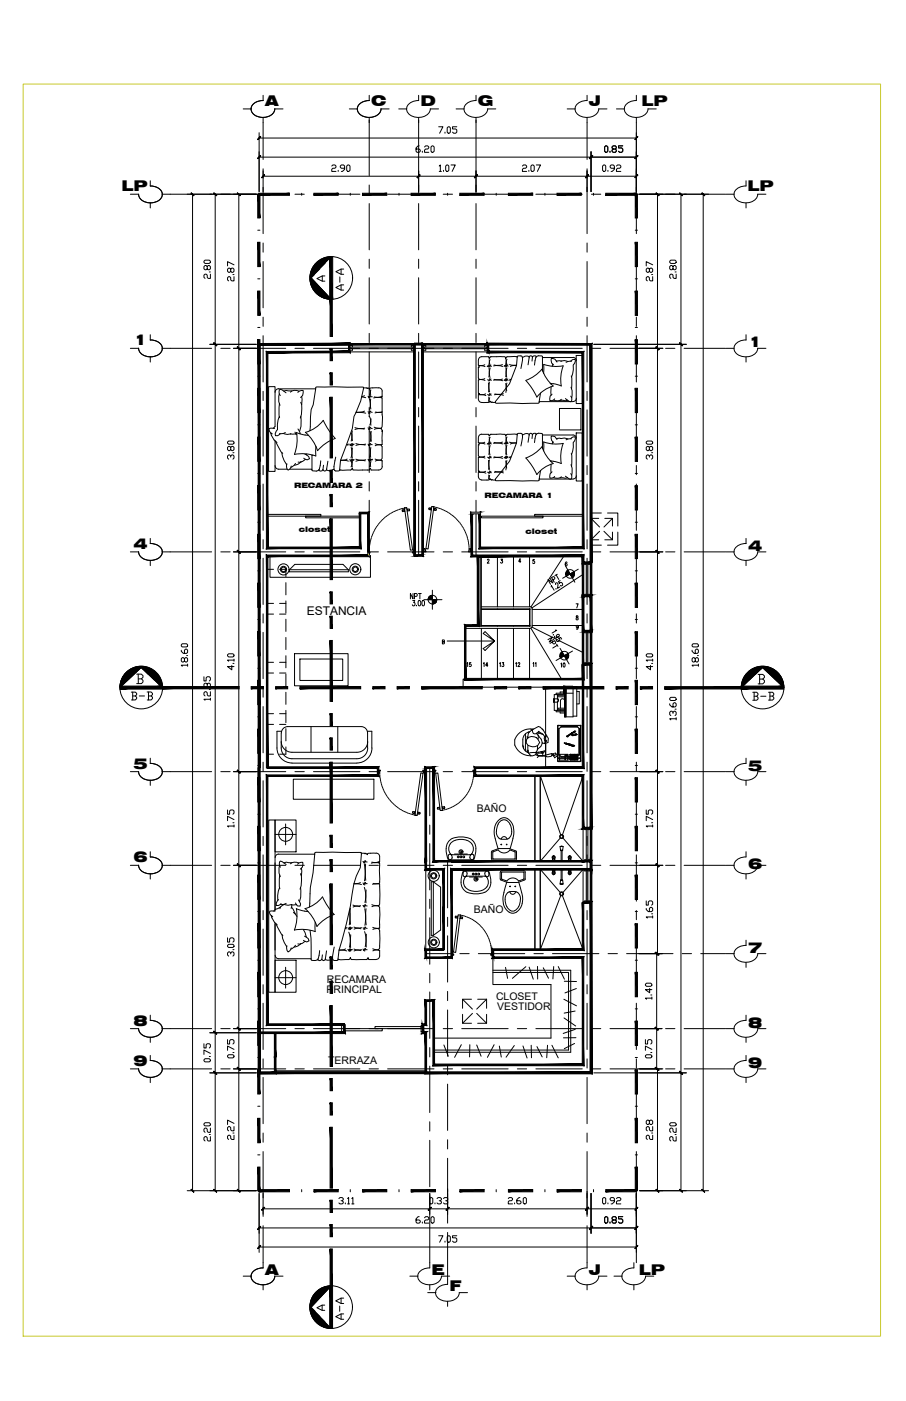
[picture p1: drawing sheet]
<svg xmlns="http://www.w3.org/2000/svg" width="279mm" height="432mm" viewBox="0 0 279 432" stroke-linecap="round" stroke-linejoin="round" font-family="sans-serif">
<defs><g id="words">
<g font-size="5.7">
<text x="106.9" y="90.7" transform="rotate(-90 106.9 90.7)">A-A</text>
<text x="39.2" y="217">B-B</text>
<text x="231.1" y="217">B-B</text>
<text x="106.9" y="407.8" transform="rotate(-90 106.9 407.8)">A-A</text>
</g>
<text font-size="4.9" x="125.2" y="185.9">NPT</text>
<g font-size="4.6">
<text x="81.7" y="32.7">A</text>
<text x="114.5" y="32.7">C</text>
<text x="129.7" y="32.7">D</text>
<text x="147.3" y="32.7">G</text>
<text x="181.6" y="32.7">J</text>
<text x="197.8" y="32.7">LP</text>
<text x="37.5" y="58.9">LP</text>
<text x="230.5" y="58.9">LP</text>
<text x="41.2" y="106.4">1</text>
<text x="230.7" y="107">1</text>
<text x="41.2" y="169.1">4</text>
<text x="230.7" y="169.8">4</text>
<text x="41.2" y="236.9">5</text>
<text x="230.7" y="237.5">5</text>
<text x="41.2" y="265.7">6</text>
<text x="230.7" y="268">6</text>
<text x="230.7" y="293.6">7</text>
<text x="41.2" y="316.1">8</text>
<text x="230.7" y="316.7">8</text>
<text x="41.2" y="328.5">9</text>
<text x="230.7" y="329.1">9</text>
<text x="81.7" y="392.9">A</text>
<text x="133.1" y="392.9">E</text>
<text x="181.6" y="392.9">J</text>
<text x="197" y="392.9">LP</text>
<text x="138.6" y="398">F</text>
</g>
<g font-size="4.4">
<text x="96.7" y="87.8">A</text>
<text x="142.9" y="206.7">15</text>
<text x="147.8" y="206.7">14</text>
<text x="152.8" y="206.7">13</text>
<text x="157.7" y="206.7">12</text>
<text x="96.7" y="405">A</text>
</g>
<g font-size="4">
<text x="166.2" y="206.7" transform="rotate(-90 166.2 206.7)">11</text>
<text x="171.8" y="206.7">10</text>
</g>
<text font-size="3.7" x="94.6" y="189.7">ESTANCIA</text>
<g font-size="3.2">
<text x="147.1" y="250.2">BAÑO</text>
<text x="146.2" y="281.4">BAÑO</text>
<text x="100.8" y="303">RECAMARA</text>
<text x="100.7" y="306.2">PRINCIPAL</text>
<text x="153" y="308.3">CLOSET</text>
<text x="153.3" y="311.4">VESTIDOR</text>
<text x="101.2" y="328">TERRAZA</text>
</g>
<g font-size="2.3">
<text x="90.7" y="150.4">RECAMARA 2</text>
<text x="149.4" y="153.6">RECAMARA 1</text>
<text x="92.1" y="164.1">closet</text>
<text x="162.1" y="164.5">closet</text>
</g>
</g></defs>
<!-- layer: Areas -->
<g fill="#000" stroke="#000" stroke-width=".31">
<path d="M182 106.3l.5 224.6v-225zM182 106.3l.5 224.6-.5-.5zM79.9 330.9h102.6l-.5-.5zM79.9 330.4h102.1l-102.1 .5z"/>
<path d="M147.2 171.2l.5 21.8v-21.3zM147.2 171.2l.5 21.8-.5-.5zM143.7 193h4l-.5-.5zM143.2 192.5h4l-3.5 .5zM143.2 192.5l.5 16.6v-16.1zM143.2 192.5l.5 16.6-.5 .5zM143.7 209.1l-.5 .5 36.4-.5zM143.2 209.6l36.4-.5 .4 .5zM179.6 171.6v37.5l.4 .5zM180 171.1v38.5l-.4-38zM147.7 171.7l31.9-.1 .4-.5zM147.2 171.2l32.8-.1-32.3 .6z"/>
<path d="M79.7 105.9v224.8h.5zM79.7 105.9l.5 .4v224.4zM79.7 105.9l.5 .4 102.3-.4zM80.2 106.3l102.3-.4-.5 .4z"/>
</g>
<path d="M79.9 330.7h.1" fill="none" stroke="#000" stroke-width=".31"/>
<!-- layer: MURO -->
<g fill="#000" stroke="#000" stroke-width=".31">
<path d="M127.6 106l.5 65.2v-65.2zM127.6 106l.5 65.2h-.5z"/>
<path d="M127.8 106.2h2.5v-.5zM127.8 105.7h2.5l-2.5 .5z"/>
<path d="M110.8 157.9v.5l3.1-.5zM110.8 158.4l3.1-.5-.5 .5zM113.9 157.9l-.5 .5 .5 13.2zM113.4 158.4l.5 13.2-.5-.5zM82.6 171.6h31.3l-.5-.5zM82.2 171.1h31.2l-30.8 .5zM82.2 171.1l.4 65.5v-65zM82.2 171.1l.4 65.5h-.4z"/>
<path d="M127.8 170.9v.6l2.3-.6zM127.8 171.5l2.3-.6 .5 .6zM130.1 106v64.9l.5 .6zM130.1 106h.5v65.5z"/>
<path d="M180 171.1l-.4 .5 .4 1.6zM179.6 171.6l.4 1.6-.4 .5zM180 173.2l-.4 .5 2.7-.5zM179.6 173.7l2.7-.5v.5z"/>
<path d="M182 106.3v67.1h.5zM182 106.3l.5-.4v67.5zM150.7 106.2l31.3 .1 .5-.4zM150.2 105.7l32.3 .2-31.8 .3zM150.2 105.7l.5 2.5v-2zM150.2 105.7l.5 2.5-.5 .5zM150.7 108.2l-.5 .5 29.8-.4zM150.2 108.7l29.8-.4-.4 .5zM180 108.3l-.4 .5 .4 60.3zM179.6 108.8l.4 60.3-.4-.5zM147.7 169.1h32.3l-.4-.5zM148.2 168.6h31.4l-31.9 .5zM147.7 158.4v10.7l.5-.5zM148.2 157.9v10.7l-.5-10.2zM145.7 158.4h2l.5-.5zM145.2 157.9h3l-2.5 .5zM145.2 157.9l.5 13.2v-12.7zM145.2 157.9l.5 13.2-.5 .5zM145.7 171.1l-.5 .5 34.6-.5zM145.2 171.6l34.6-.5v.5z"/>
<path d="M179.8 194.3v.5l2.2-.5zM179.8 194.8l2.2-.5 .5 .5zM182 183.9v10.4l.5 .5zM182 183.9l.5-.5v11.4zM180 183.9h2l.5-.5zM179.6 183.4h2.9l-2.5 .5zM179.6 183.4l.4 11.1v-10.6zM179.6 183.4l.4 11.1h-.4z"/>
<path d="M179.6 204.8l.4 32.1v-32.1zM179.6 204.8l.4 32.1-.4-.6zM146.7 236.9h33.3l-.4-.6zM146.2 236.3h33.4l-32.9 .6zM146.2 236.3l.5 2.5v-1.9zM146.2 236.3l.5 2.5-.5 .5zM146.7 238.8l-.5 .5 33.8-.5zM146.2 239.3l33.8-.5-.4 .5zM180 238.8l-.4 .5 .4 15.7zM179.6 239.3l.4 15.7-.4 .5zM180 255l-.4 .5 2.4-.5zM179.6 255.5l2.4-.5 .5 .5zM182 205v50l.5 .5zM182 205l.5-.5v51zM179.8 205h2.2l.5-.5zM179.8 204.5h2.7l-2.7 .5z"/>
<path d="M79.7 105.9v130.7h.5zM79.7 105.9l.5 .4v130.3zM79.7 105.9l.5 .4 27.7-.6zM80.2 106.3l27.7-.6-.4 .5zM107.5 106.2l.4 2.5v-3zM107.5 106.2l.4 2.5-.4-.5zM82.6 108.8l25.3-.1-.4-.5zM82.2 108.3l25.3-.1-24.9 .6zM82.2 108.3l.4 60.3v-59.8zM82.2 108.3l.4 60.3-.4 .5zM82.6 168.6l-.4 .5 28.6-.5zM82.2 169.1l28.6-.5 .5 .5zM110.8 158.1v10.5l.5 .5zM110.8 158.1h.5v11z"/>
<path d="M79.7 236.6l.5 81.5v-81.5zM79.7 236.6l.5 81.5-.5 .5zM80.2 318.1l-.5 .5 26.2-.5zM79.7 318.6l26.2-.5 .6 .5zM105.9 315.8v2.3l.6 .5zM105.9 315.8h.6v2.8z"/>
<path d="M136.6 279.5l.5 13.2v-13.2zM136.6 279.5l.5 13.2h-.5z"/>
<path d="M133.5 265.7h5.8v-.5zM133.5 265.7l.5-.5h5.3zM133.5 236.9v28.8l.5-.5zM133.5 236.9l.5-.6v28.9zM131.6 236.9h1.9l.5-.6zM131 236.3h3l-2.4 .6zM131 236.3l.6 29.2v-28.6zM131 236.3l.6 29.2h-.6zM131 265.5l.6 2.2v-2.2zM131 265.5l.6 2.2-.6 .5zM131 268.2l6.1-.5h-5.5zM131 268.2l6.1-.5-.5 .5zM137.1 267.7l-.5 .5 .5 11.3zM136.6 268.2l.5 11.3h-.5z"/>
<path d="M139.3 265.7h40.3l.4-.5zM139.3 265.2h40.7l-40.7 .5z"/>
<path d="M179.6 278.2l.4 14.7v-14.7zM179.6 278.2l.4 14.7-.4-.5zM152.3 292.9h27.7l-.4-.5zM151.8 292.4h27.8l-27.3 .5zM151.8 292.4l.5 2.5v-2zM151.8 292.4l.5 2.5-.5 .5zM151.8 295.4l28.2-.5h-27.7zM151.8 295.4l28.2-.5-.4 .5zM180 294.9l-.4 .5 .4 33.1zM179.6 295.4l.4 33.1-.4-.5zM133.5 328.5h46.5l-.4-.5zM133.5 328.5l.5-.5h45.6zM133.5 308.6v19.9l.5-.5zM133.5 308.6l.5-.5v19.9zM131.6 308.6h1.9l.5-.5zM131 308.1h3l-2.4 .5zM131 308.1l.6 8v-7.5zM131 308.1l.6 8-.6-.5zM131 315.6l-.3 .5h.9zM130.2 315.6h.8l-.3 .5zM130.2 315.6l.5 2.5v-2zM130.2 315.6l.5 2.5-.5 .5zM130.7 318.1l-.5 .5 1.4-.5zM130.2 318.6l1.4-.5-.6 .5zM131.6 318.1l-.6 .5 .6 11.8zM131 318.6l.6 11.8-.6 .5zM131.6 330.4l-.6 .5 51-.5zM131 330.9l51-.5 .5 .5zM182 278.4v52l.5 .5zM182 278.4l.5-.5v53zM179.8 278.4h2.2l.5-.5zM179.8 277.9h2.7l-2.7 .5z"/>
<path d="M131.6 292.9h5.2v-.5zM131 292.4h5.8l-5.2 .5zM131 292.4l.6 2.5v-2zM131 292.4l.6 2.5-.6 .5zM131 295.4l8.3-.5h-7.7zM131 295.4l8.3-.5v.5z"/>
<path d="M139.1 267.7v27.2l.4 .5zM139.1 267.7l.4 .5v27.2zM139.1 267.7l.4 .5 42.5-.5zM139.5 268.2l42.5-.5 .5 .5zM182 265.7v2l.5 .5zM182 265.7l.5-.5v3zM179.6 265.7h2.4l.5-.5zM179.6 265.7l.4-.5h2.5z"/>
<path d="M79.7 318.3l.5 12.1v-12.1zM79.7 318.3l.5 12.1-.5 .5zM80.2 330.4l-.5 .5 4.9-.5zM79.7 330.9l4.9-.5 .5 .5zM84.6 325.7v4.7l.5 .5zM84.6 325.7h.5v5.2zM84.6 318.3v7.4h.5zM84.6 318.3h.5v7.4z"/>
<path d="M82.2 316.1h24v-.5zM82.6 315.6h23.6l-24 .5zM82.2 238.8v77.3l.4-.5zM82.2 238.8l.4 .5v76.3zM82.2 238.8l.4 .5 33.8-.5zM82.6 239.3l33.8-.5 .4 .5zM116.4 236.9v1.9l.4 .5zM116.8 236.3v3l-.4-2.4zM82.4 236.9h34l.4-.6zM82.4 236.3h34.4l-34.4 .6z"/>
</g>
<!-- layer: CORTE -->
<g fill="#000" stroke="#000" stroke-width=".31">
<path d="M101.7 79.1v13.1h.9zM101.7 79.1h.9v13.1z"/>
<path d="M101.8 92.2l.7 11.5v-11.5zM101.8 92.2l.7 11.5h-.7z"/>
<path d="M101.8 107.4l.7 3.8v-3.8zM101.8 107.4l.7 3.8h-.7z"/>
<path d="M101.8 114.9l.7 3.8v-3.8zM101.8 114.9l.7 3.8h-.7z"/>
<path d="M101.8 122.4l.7 18.7v-18.7zM101.8 122.4l.7 18.7h-.7z"/>
<path d="M101.8 144.9l.7 3.8v-3.8zM101.8 144.9l.7 3.8h-.7z"/>
<path d="M101.8 152.4l.7 3.8v-3.8zM101.8 152.4l.7 3.8h-.7z"/>
<path d="M101.8 159.9l.7 18.7v-18.7zM101.8 159.9l.7 18.7h-.7z"/>
<path d="M101.8 182.4l.7 3.7v-3.7zM101.8 182.4l.7 3.7h-.7z"/>
<path d="M101.8 189.9l.7 3.8v-3.8zM101.8 189.9l.7 3.8h-.7z"/>
<path d="M101.8 197.4l.7 18.8v-18.8zM101.8 197.4l.7 18.8h-.7z"/>
<path d="M50.1 211.6v.7l23.6-.7zM50.1 212.3l23.6-.7v.7z"/>
<path d="M37 212.4h13.1v-.9zM37 211.5h13.1l-13.1 .9z"/>
<path d="M77.5 211.6v.7l3.7-.7zM77.5 212.3l3.7-.7v.7z"/>
<path d="M85 211.6v.7l3.7-.7zM85 212.3l3.7-.7v.7z"/>
<path d="M92.5 211.6v.7l18.7-.7zM92.5 212.3l18.7-.7v.7z"/>
<path d="M101.8 219.9l.7 3.7v-3.7zM101.8 219.9l.7 3.7h-.7z"/>
<path d="M115 211.6v.7l3.7-.7zM115 212.3l3.7-.7v.7z"/>
<path d="M122.5 211.6v.7l3.7-.7zM122.5 212.3l3.7-.7v.7z"/>
<path d="M130 211.6v.7l18.7-.7zM130 212.3l18.7-.7v.7z"/>
<path d="M152.5 211.6v.7l3.7-.7zM152.5 212.3l3.7-.7v.7z"/>
<path d="M160 211.6v.7l3.7-.7zM160 212.3l3.7-.7v.7z"/>
<path d="M167.5 211.6v.7l18.7-.7zM167.5 212.3l18.7-.7v.7z"/>
<path d="M190 211.6v.7l3.7-.7zM190 212.3l3.7-.7v.7z"/>
<path d="M197.5 211.6v.7l3.7-.7zM197.5 212.3l3.7-.7v.7z"/>
<path d="M205 211.6v.7l23.6-.7zM205 212.3l23.6-.7v.7z"/>
<path d="M228.6 211.5v.9l13.1-.9zM228.6 212.4l13.1-.9v.9z"/>
<path d="M101.8 227.4l.7 3.8v-3.8zM101.8 227.4l.7 3.8h-.7z"/>
<path d="M101.8 234.9l.7 18.8v-18.8zM101.8 234.9l.7 18.8h-.7z"/>
<path d="M101.8 257.4l.7 3.8v-3.8zM101.8 257.4l.7 3.8h-.7z"/>
<path d="M101.8 264.9l.7 3.7v-3.7zM101.8 264.9l.7 3.7h-.7z"/>
<path d="M101.8 272.4l.7 18.8v-18.8zM101.8 272.4l.7 18.8h-.7z"/>
<path d="M101.8 294.9l.7 3.8v-3.8zM101.8 294.9l.7 3.8h-.7z"/>
<path d="M101.8 302.4l.7 3.8v-3.8zM101.8 302.4l.7 3.8h-.7z"/>
<path d="M101.8 309.9l.7 18.8v-18.8zM101.8 309.9l.7 18.8h-.7z"/>
<path d="M101.8 332.4l.7 3.8v-3.8zM101.8 332.4l.7 3.8h-.7z"/>
<path d="M101.8 339.9l.7 3.8v-3.8zM101.8 339.9l.7 3.8h-.7z"/>
<path d="M101.8 347.4l.7 18.8v-18.8zM101.8 347.4l.7 18.8h-.7z"/>
<path d="M101.8 369.9l.7 3.8v-3.8zM101.8 369.9l.7 3.8h-.7z"/>
<path d="M101.8 377.4l.7 3.8v-3.8zM101.8 377.4l.7 3.8h-.7z"/>
<path d="M101.8 384.9l.7 11.4v-11.4zM101.8 384.9l.7 11.4h-.7z"/>
<path d="M101.7 396.3l.9 13.1v-13.1zM101.7 396.3l.9 13.1h-.9z"/>
</g>
<g fill="none" stroke="#000" stroke-width=".31">
<path d="M99 79.9l-2.7 2.7M99.3 79.8l-3 3M99.5 79.7l-3.4 3.3M99.6 79.6l-3.6 3.6M99.8 79.5l-3.8 3.9M100 79.5l-4.1 4.1M100.1 79.4l-4.2 4.3M100.3 79.4l-4.5 4.5M100.5 79.3l-4.7 4.7M100.6 79.3l-4.9 4.9M100.8 79.2l-5.1 5.1M100.9 79.2l-5.2 5.3"/>
<path d="M101 79.2l-5.3 5.4M101.2 79.2l-5.6 5.6M101.3 79.2l-5.7 5.7M101.4 79.2l-5.8 5.8M101.5 79.2l-5.9 5.9M101.7 79.1l-6.1 6.2M101.8 79.1l-6.2 6.2M101.9 79.1l-6.3 6.4M102 79.3l-6.4 6.4M102 79.1l-6.4 6.5M96 85.7l6.1 6.5M96.9 89.7l1.5-1.4-1.4 1.4"/>
<path d="M97.1 90l1.5-1.5-1.4 1.5M98 80.6l-1 1M98.2 88l-1.4 1.5M98.2 88.1l-1.4 1.4M98.3 88.1l-1.5 1.5M98.3 88.2l-1.4 1.4M98.5 80.3l-1.8 1.7M98.5 88.3l-1.5 1.5M98.5 91.2l1.4-1.3-1.3 1.3M98.5 88.4l-1.4 1.5M98.7 88.6l-1.5 1.4M98.7 91.3l1.4-1.2-1.3 1.3"/>
<path d="M98.7 88.6l-1.4 1.5M98.7 80.1l-2.2 2.2M98.8 88.7l-1.4 1.5M98.9 88.8l-1.5 1.5M99 88.9l-1.4 1.5 1.4-1.5M99.1 89l-1.5 1.5M99.1 89.1l-1.4 1.4M99.2 89.1l-1.5 1.5M99.3 89.2l-1.5 1.4M99.3 89.2l-1.4 1.5M99.3 89.3l-1.4 1.4M99.4 89.3l-1.4 1.5"/>
<path d="M99.4 91.7l1.2-1.1-1.1 1.1M99.5 89.4l-1.5 1.4M99.5 89.5l-1.3 1.4 1.4-1.4M99.6 89.6l-1.4 1.4M99.7 89.6l-1.4 1.4M99.7 89.7l-1.3 1.4M99.8 89.7l-1.4 1.4M99.9 89.8l-1.4 1.3M100 90l-1.3 1.3M100.1 90.2l-1.1 1.2M100.3 90.3l-1.3 1.2M100.3 81.1l-4.7 4.7"/>
<path d="M100.3 90.3l-1.1 1.3M100.4 90.4l-1.1 1.2M100.5 90.5l-1.2 1.2M100.7 90.7l-1.1 1M100.7 90.7l-1.1 1.1M100.7 90.8l-1 1M100.8 90.8l-1 1M100.9 90.9l-1 1M100.9 91l-.9 .9M101 91l-.9 .9M101 91.1l-.9 .8M101.1 91.1l-.9 .9"/>
<path d="M37 211.2l.3 .4M37 211.4l.3 .2M37 211.5l.2 .2M37 211.6l.2 .2M37 211.8v.1M37 210.9l.5 .5M37 211.1l.5 .4M37 211.2l.4 .3M37.1 210.7l.6 .5M37.1 210.8l.5 .5M37.1 210.9l.5 .5M37.1 210.5l.7 .7-.7-.6"/>
<path d="M37.2 210.1l.8 .8M37.2 210.2l.8 .8-.8-.7M37.2 210.1l.9 .8M37.3 209.9l.9 .9M37.3 210l.8 .8M37.3 209.8l1 .9M37.4 209.6l1 1M37.4 209.7l.9 1M37.5 209.5l1 1M37.5 209.3l1.1 1.1M37.5 209.4l1.1 1M37.6 209.2l1.1 1.1"/>
<path d="M37.6 209.1l1.2 1.1M37.7 209l1.1 1.2M37.7 208.9l1.2 1.2M37.7 208.8l1.3 1.2M37.8 208.7l1.3 1.2-1.3-1.2M37.9 208.6l1.3 1.2M38 208.4l1.3 1.4M38 208.4l1.4 1.3M38 208.3l1.4 1.3M38.1 208.2l1.3 1.4M38.1 208.2l1.4 1.4M38.2 208.1l1.4 1.4"/>
<path d="M38.3 208l1.4 1.4M38.3 207.9l1.4 1.4M38.4 207.9l1.4 1.4M38.4 207.8l1.5 1.4M38.6 207.6l1.4 1.5M38.6 207.6l1.4 1.4M38.6 207.6l1.5 1.4M38.7 207.5l1.5 1.5M38.8 207.4l1.4 1.5M38.8 207.4l1.4 1.4M38.8 207.3l1.5 1.5M38.9 207.3l1.5 1.4"/>
<path d="M39 207.1l1.5 1.5-1.5-1.4M39.1 207.1l1.4 1.5M39.2 207l1.5 1.4-1.6-1.3M39.3 206.9l1.4 1.5M39.3 206.9l1.5 1.5M39.4 206.8l1.4 1.5M39.4 206.8l1.5 1.4M39.5 206.8l1.5 1.4M39.6 206.7l1.4 1.4M39.7 206.6l1.4 1.5M39.8 206.5l1.4 1.5-1.5-1.4M39.8 206.5l1.5 1.4"/>
<path d="M39.9 206.5l1.4 1.4M39.9 206.4l1.4 1.4M40 206.4l1.4 1.4M40.1 206.3l1.4 1.4M40.2 206.3l1.3 1.3M40.2 206.2l1.4 1.4M40.3 206.2l1.3 1.3M40.4 206.2l1.3 1.3M40.5 206.1l1.3 1.3M40.6 206l1.3 1.3M40.7 206l1.3 1.2M40.8 206l1.3 1.2"/>
<path d="M40.9 205.9l1.2 1.2M41.1 205.8l1.2 1.1M41.2 205.8l1.1 1.1M41.3 205.7l1.1 1.1M41.4 205.7l1 1.1M41.6 205.7l1 1-1.1-1M41.6 205.7l1 .9M41.7 205.6l1 .9M41.8 205.6l.9 .9M41.9 205.6l.9 .9M42 205.5l.9 .9M42.1 207.8h1.5l.5 .4v.5l-.5 .5"/>
<path d="M42.2 205.5l.8 .8-.9-.8M42.2 207l-1.2-1.2 1.1 1.3M42.3 205.5l.7 .7M42.4 205.4l.7 .8M42.4 205.4l.7 .7M42.6 205.4l.6 .7M42.6 207.8l.1 2.9M42.7 209.3l.9-.1 .5 .5v.5l-.5 .5h-1.5M42.7 205.4l.6 .6M42.9 205.4l.5 .5M43 205.4l.4 .5M43 205.4l.5 .4"/>
<path d="M43.2 205.4l.8 .8M43.3 205.4l2.5 2.5M43.4 205.4l4.2 4.2M43.5 205.4l5.8 5.8M43.5 205.8l6.6 6.1M43.6 205.4l6.5 6.5M43.7 205.4l6.4 6.4M43.8 205.4l6.3 6.2M43.9 205.4l6.2 6.1M44.1 205.4l6 6M44.2 205.4l5.9 5.9M44.3 205.4l5.8 5.8"/>
<path d="M44.4 205.4l5.6 5.6M44.6 205.4l5.4 5.5M44.7 205.5l5.3 5.2M44.9 205.5l5.1 5.1M45.2 205.6l4.7 4.7M45.3 205.6l4.6 4.6M45.5 205.7l4.3 4.3M45.6 205.7l4.2 4.1M45.8 205.7l3.9 4M46 205.8l3.6 3.7M46.1 205.9l3.5 3.4M46.3 206l3.2 3.1"/>
<path d="M46.6 206.1l2.7 2.8M46.8 206.2l2.4 2.4M47.1 206.4l2 1.9M47.5 206.7l1.3 1.3M231.2 206.7l-1.3 1.3M231.6 206.4l-2 1.9M231.9 206.2l-2.4 2.4M232.1 206.1l-2.8 2.8M232.4 206l-3.2 3.1M232.6 205.9l-3.5 3.4M232.7 205.8l-3.6 3.7M232.9 205.7l-3.9 4"/>
<path d="M233.1 205.7l-4.2 4.1M233.2 205.7l-4.3 4.3M233.5 205.6l-4.7 4.7M233.8 207.9h1.4l.5 .4v.5l-.5 .5M233.8 205.5l-5.1 5.1M234 205.5l-5.3 5.2M234.1 205.4l-5.4 5.5M234.3 209.3h.9l.5 .5v.5l-.5 .5h-1.4M234.3 205.4l-5.6 5.6M234.3 207.9v2.9M234.4 205.4l-5.8 5.8M234.5 205.4l-5.9 5.9"/>
<path d="M234.6 205.4l-6 6M234.9 205.4l-6.3 6.2v.7M235 205.4l-6.4 6.4M235.1 205.4l-6.5 6.5M235.1 205.8l-6.5 6.1M235.2 205.4l-5.9 5.8M235.3 205.4l-4.2 4.2M235.4 205.4l-2.5 2.5M235.5 205.4l-.8 .8M235.7 205.4l-.5 .4M235.7 205.4l-.4 .5M235.8 205.4l-.5 .5"/>
<path d="M236 205.4l-.6 .6M236.1 205.4l-.6 .7M236.2 205.4l-.6 .7M236.3 205.4l-.7 .8M236.4 205.5l-.7 .7M236.5 205.5l-.7 .8 .8-.8M236.7 205.5l-.9 .9M236.8 205.6l-.8 .9 .9-.9M237 205.6l-1 .9M237.1 205.7l-1 .9M237.1 205.7l-.9 1 1-1M237.2 207.6l1.4-1.3-1.4 1.4"/>
<path d="M237.3 205.7l-1.1 1.1M237.4 205.7l-1.1 1.1M237.5 205.8l-1.1 1.1M237.6 205.8l-1.2 1.1M237.6 205.8l-1.1 1.2M237.7 205.9l-1.2 1.2M237.8 205.9l-1.2 1.2M237.9 206l-1.3 1.2M238 206l-1.2 1.3M238.1 206l-1.3 1.3M238.2 206.1l-1.3 1.3M238.3 206.2l-1.2 1.3"/>
<path d="M238.4 206.2l-1.3 1.4M238.7 206.4l-1.4 1.4M238.8 206.5l-1.4 1.4M238.9 206.5l-1.5 1.4M238.9 206.5l-1.3 1.5 1.4-1.4M239 206.6l-1.4 1.5M239.1 206.7l-1.4 1.4M239.2 206.8l-1.5 1.4M239.3 206.8l-1.5 1.4M239.3 206.8l-1.4 1.5M239.4 206.9l-1.5 1.5M239.4 206.9l-1.4 1.5"/>
<path d="M239.5 207l-1.5 1.4M239.6 207.1l-1.5 1.4M239.6 207.1l-1.4 1.5M239.7 207.1l-1.5 1.6 1.5-1.5M239.8 207.3l-1.5 1.4M239.8 207.3l-1.4 1.5M239.9 207.4l-1.4 1.5 1.4-1.5M240 207.5l-1.5 1.5M240.1 207.6l-1.5 1.4M240.1 207.6l-1.4 1.4M240.1 207.6l-1.4 1.5M240.2 207.7l-1.3 1.6 1.4-1.4"/>
<path d="M240.4 207.9l-1.4 1.4M240.4 208l-1.4 1.4M240.5 208.1l-1.4 1.4M240.6 208.2l-1.4 1.4M240.6 208.2l-1.3 1.4M240.7 208.4l-1.4 1.3M240.7 208.4l-1.3 1.4M240.8 208.5l-1.3 1.3M240.8 208.6l-1.3 1.2M240.9 208.7l-1.3 1.3 1.3-1.3M240.9 208.9l-1.1 1.2M240.9 208.8l-1.2 1.2"/>
<path d="M241 208.9l-1.2 1.2M241 209l-1.1 1.2M241.1 209.1l-1.2 1.1M241.1 209.2l-1.1 1.1M241.2 209.3l-1.1 1.1M241.2 209.4l-1.1 1M241.2 209.5l-.9 1.1 1-1M241.3 209.7l-.9 1M241.3 209.6l-1 1M241.4 209.8l-1 .9M241.4 210l-.8 .8M241.4 209.9l-.9 .9"/>
<path d="M241.5 210.1l-.9 .8M241.5 210.2l-.8 .8M241.5 210.1l-.8 .8M241.5 210.3l-.7 .7M241.6 210.5l-.7 .7 .7-.6M241.6 210.9l-.5 .5M241.6 210.8l-.5 .5M241.6 210.7l-.6 .5M241.7 211.2l-.4 .3M241.7 211.1l-.5 .4M241.7 210.9l-.5 .5M241.7 211.8v.1"/>
<path d="M241.7 211.6l-.1 .2 .1-.1M241.7 211.5l-.2 .2M241.7 211.4l-.3 .2M241.7 211.2l-.3 .4M96.3 399.8l1.3 1.3M96.4 399.7l1.3 1.3M96.4 399.6l1.4 1.3M96.5 399.5l1.3 1.4M96.6 399.3l1.4 1.4M96.7 399.2l1.4 1.4M96.7 399.1l1.5 1.5M96.8 399.1l1.4 1.4"/>
<path d="M96.8 399l1.4 1.4M96.9 398.9l1.4 1.5M97 398.8l1.4 1.5-1.5-1.4M97 398.7l1.5 1.5M97.1 398.7l1.4 1.4M97.2 398.6l1.4 1.5-1.5-1.4M97.2 398.5l1.5 1.5M97.3 398.4l1.4 1.5-1.3-1.5 1.5 1.4M97.4 398.3l1.5 1.5M97.5 398.2l1.5 1.5M97.6 398.2l1.4 1.4M97.6 398.1l1.5 1.5"/>
<path d="M97.7 398.1l1.4 1.4M97.7 398l1.5 1.5M97.8 398l1.5 1.4M97.9 397.9l1.4 1.4M97.9 397.8l1.4 1.5M98 397.8l1.4 1.4M98.2 397.6l1.4 1.5M98.2 397.6l1.4 1.4M98.3 397.6l1.4 1.3M98.4 397.5l1.3 1.4M98.4 397.5l1.4 1.3M98.5 397.4l1.4 1.4"/>
<path d="M98.5 397.4l1.4 1.3M98.6 397.3l1.3 1.4M98.7 397.3l1.3 1.3M98.7 397.3l1.4 1.1M99 397.1l1.2 1.3M99.1 397l1.2 1.3-1.3-1.2M99.2 397l1.2 1.2M99.3 397l1.1 1.1-1.1-1.1M99.4 396.9l1.1 1.1M99.5 399.1l-1.5-1.3 1.5 1.4M99.5 396.9l1.1 1.1M99.6 396.8l1.1 1.1"/>
<path d="M99.6 396.8l1.1 1M99.7 396.8l1 1M99.8 396.7l1 1.1M99.9 396.7l1 1M100 396.7l.9 .9M100.1 396.7l.9 .9M100.1 396.6l.9 .9M100.2 396.6l.9 .9M100.3 396.6l.8 .8M100.4 396.5l.8 .8M100.6 396.5l.7 .7M100.7 396.5l.7 .6"/>
<path d="M100.9 396.5l.6 .5M101 396.4l.5 .6M101 396.4l.6 .6M101.1 396.4l.5 .5M101.2 396.4l.5 .4M101.3 396.4l.4 .3M101.4 396.4l.4 .3M101.5 396.3l.3 .4M101.6 396.3l.3 .3M101.8 396.3l.2 .2-.2-.2h.7M102 396.3l.1 .1M102.1 396.3v.1"/>
<path d="M95.6 403.5l5.9 5.9M95.6 403.4l6.1 6M95.6 403.2l6.2 6.2M95.6 403.1l6.3 6.3M95.6 403l6.4 6.4M95.6 402.9l6.1 6.1M95.6 402.8l4.6 4.6M95.6 403.8l5.6 5.6M95.6 403.7l5.7 5.7M95.6 403.6l5.8 5.8M95.7 404.1l5.2 5.2M95.7 404l5.3 5.4"/>
<path d="M95.7 404.2l5.1 5.1M95.7 404.4l4.9 4.9M95.8 404.5l4.7 4.7M95.8 404.7l4.5 4.5M95.9 404.8l4.2 4.4M95.9 405l4.1 4.1M96 405.2l3.8 3.8M96 405.4l3.6 3.5M96.1 405.6l3.3 3.3M96.3 405.8l2.9 3M96.4 406l2.6 2.6M96.5 406.3l2.2 2.2"/>
<path d="M96.7 406.6l1.7 1.7M97.1 407l.9 1M97.9 400.8l-1.4-1.3 1.4 1.4"/>
<circle cx="102.2" cy="85.7" r="6.6"/>
<circle cx="43.6" cy="211.9" r="6.6"/>
<circle cx="235.2" cy="211.9" r="6.6"/>
<circle cx="102.1" cy="402.9" r="6.6"/>
</g>
<!-- layer: VEN -->
<g fill="none" stroke="#000" stroke-width=".31">
<path d="M107.7 106h20.1v2.5h-20.1zM107.7 106.5h1v.5M108.2 107h19.2v.5h-19.2zM108.7 107.5v.5h-1M126.9 107.5v.5h.9M127.8 106.5h-.9v.5M130.3 106h20.2v2.5h-20.2zM130.3 106.5h1v.5M130.8 107h19.2v.5h-19.2zM131.3 107.5v.5h-1M149.5 107.5v.5h1M150.5 106.5h-1v.5"/>
<path d="M179.8 173.4h2.5v10.3h-2.5zM180.3 173.4v.5h.5M180.8 173.7h.5v9.7h-.5zM181.8 173.4v.5h-.5M179.8 194.5h2.5v10.3h-2.5zM180.3 194.5v.5h.5M180.8 194.8h.5v9.7h-.5zM180.8 183.2h-.5v.5M181.3 183.2h.5v.5M181.8 194.5v.5h-.5M180.8 204.3h-.5v.5M181.3 204.3h.5v.5"/>
<path d="M179.8 255.2h2.5v10.3h-2.5zM180.3 255.2v.5h.5M180.8 255.5h.5v9.7h-.5zM181.8 255.2v.5h-.5M179.8 267.9h2.5v10.3h-2.5zM180.3 267.9v.5h.5M180.8 268.2h.5v9.7h-.5zM180.8 265h-.5v.5M180.8 277.7h-.5v.5M181.3 265h.5v.5M181.3 277.7h.5v.5M181.8 267.9v.5h-.5"/>
<path d="M105.4 316.1h.5v2h-.5zM105.9 317h12v.7h-12zM115.6 316.4h14.3v.6h-14.3zM129.9 316.1h.6v2h-.6z"/>
</g>
<!-- layer: PUERTAS -->
<g fill="none" stroke="#000" stroke-width=".31">
<path d="M82.4 158.5h16.6v.6h-16.6zM94.3 159.1h16.7v.5h-16.7zM118.5 159.7l-.3 .2M118.9 159.3l-.3 .3M119.4 159l-.3 .2M119.8 158.7l-.3 .2M120.3 158.3l-.3 .2M120.8 158.1l-.3 .1M121.3 157.8l-.4 .2M121.8 157.6l-.4 .1M122.3 157.3l-.4 .2M122.8 157.1l-.3 .2"/>
<path d="M123.3 156.9l-.3 .2M123.9 156.8l-.4 .1M124.1 157.4h.1M124.1 157.1h.5v.5l-.5 .1zM124.4 156.7h-.3M124.7 157.2h-.1M124.7 156.5h.7l1.8 13-.6 .1zM124.7 157.4l-.1 .1M124.8 157l.1 .6M125 156.5l-.4 .1M125.4 156.5h-.2M125.5 156.9v.6"/>
<path d="M125.6 157.3h.2M125.7 156.9l.5-.1 .1 .6h-.5zM125.8 157.1h-.2M126.3 157.1v.1M132.3 156.5l.5 .1v.5h-.5zM132.3 156.7v.1M132.8 157h.1M132.8 156.7h.2M133.1 156.5l-.1 .7M133.2 156.1l.6 .1-1.8 13-.7-.1zM133.2 156.1l.3 .1M133.8 156.6l-.1 .7"/>
<path d="M133.8 156.2l.3 .1M133.8 157.1h.2M133.8 156.8h.2M134 156.7l.5 .1-.1 .6-.5-.2zM134.3 156.3l.3 .1M134.5 157v.1M134.8 156.5l.4 .1M135.4 156.6l.3 .2M135.9 156.8l.4 .2M136.4 157.1l.4 .1M136.9 157.3l.4 .1M137.4 157.5l.4 .2"/>
<path d="M138 157.8l.2 .2M138.4 158.1l.4 .2M138.9 158.4l.3 .2M139.3 158.8l.3 .2M139.8 159l.3 .3M140.2 159.4l.3 .3M140.6 159.8l.3 .3M148.5 159.1h19v.5h-19zM164.9 158.5h14.9v.6h-14.9zM113.4 169.5h.5v.7h.2v.2h-.7zM113.9 169v.4M113.9 169.6v.2"/>
<path d="M113.9 168.5v.3M114 167.9l-.1 .4M114.1 167.3v.4M114.2 166.8v.4M114.4 166.2l-.1 .4M114.5 165.7l-.1 .4M114.7 165.2l-.1 .3M114.9 164.7l-.1 .3M115.1 164.1l-.1 .4M115.4 163.7l-.2 .3M115.6 163.2l-.1 .3M115.9 162.7l-.2 .3"/>
<path d="M116.2 162.2l-.2 .3M116.6 161.8l-.2 .3M116.9 161.3l-.2 .3M117.3 160.9l-.3 .3M117.7 160.4l-.3 .3M118.1 160.1l-.3 .2M127.4 169.5h.4v.9h-.6v-.2h.2zM130.8 169.1h.4l.2 1h-.6zM141 160.2l.3 .3M141.4 160.7l.2 .3M141.8 161.1l.2 .3M142.1 161.5l.2 .3"/>
<path d="M142.4 162l.2 .3M142.7 162.5l.2 .3M143 162.9l.2 .4M143.2 163.4l.2 .4M143.5 164l.1 .3M143.7 164.5l.1 .3M143.9 165l.1 .4M144.1 165.5l.1 .4M144.2 166.1l.1 .4M144.4 166.6v.4M144.5 167.2v.4M144.6 167.7v.4"/>
<path d="M144.6 168.3v.4M144.6 168.9l.1 .3M144.7 169.1h.4v1h-.6zM144.7 169.4v.1M116.7 237.4h.6v.2h-.2v.7h-.4zM117.1 238h.1M117.1 238.8l.1 .4M117.1 238.2v.4M117.2 239.4v.3M117.2 239.9l.1 .4M129.8 238.2l.7 .1-1.9 13-.6-.1zM130.4 237.4h.6v.9h-.4v-.7h-.2z"/>
<path d="M133.8 237.4h.6v.2h-.2v.7h-.4zM134.4 238.3h.6l1.4 11.5h-.7zM145.8 237.4h.7v.9h-.4v-.7h-.3zM146 239.4v.4M146 238.9v.4M146.1 238.3l-.1 .4M117.3 240.5l.1 .3M117.5 241v.4M117.6 241.6l.1 .3M117.8 242.1l.1 .3M117.9 242.6l.2 .4M118.1 243.2l.2 .3"/>
<path d="M118.3 243.7l.2 .3M118.6 244.2l.2 .3M118.9 244.6l.2 .4M119.2 245.2l.2 .2M119.5 245.6l.2 .3M119.8 246.1l.2 .3M120.2 246.5l.2 .3M120.5 246.9l.3 .3M120.9 247.4l.3 .2M121.3 247.7l.3 .3M121.7 248.1l.3 .3M122.2 248.5l.3 .2"/>
<path d="M122.6 248.8l.3 .2M123 249.2l.3 .2M123.5 249.5l.4 .1M124 249.8l.3 .1M124.5 250l.3 .2M125 250.2l.4 .2M125.5 250.5l.4 .1M126.1 250.7l.3 .1M126.6 250.9l.3 .1M127.1 251l.4 .1M127.3 250.4v.1M127.3 250.1l.5 .1v.5h-.5z"/>
<path d="M127.7 251.2h.3M127.8 250.6h.1M127.8 250.4h.2M128.1 250.2l-.1 .6M128.2 251.2l.4 .1M128.8 250.3l-.1 .6M128.8 250.7h.2M128.9 250.5h.1M129 250.4h.5l-.1 .6-.5-.1zM129.5 250.6v.1M134.9 248.9l.5-.1 .1 .5-.6 .1zM134.9 249.1v.1"/>
<path d="M135.4 249h.1M135.5 249.2h.1M135.6 248.8l.1 .6M136.3 248.7l.1 .6M136.5 248.8h.1M136.5 249.1h.1M136.6 248.7l.5-.1v.6h-.5zM136.8 249.6l-.4 .2M137.1 248.8v.2M137.4 249.5l-.4 .1M137.9 249.3l-.3 .2M138.5 249.2l-.4 .1"/>
<path d="M139 249l-.4 .1M139.5 248.7l-.4 .2M140 248.5l-.4 .1M140.4 248.2l-.2 .2M140.9 247.9l-.3 .2M141.4 247.6l-.3 .2M141.8 247.2l-.3 .2M142.3 246.8l-.3 .3M142.6 246.4l-.2 .3M143 246l-.2 .3M143.4 245.6l-.2 .3M143.7 245.2l-.2 .2"/>
<path d="M144.1 244.7l-.3 .3M144.3 244.2l-.1 .3M144.6 243.7l-.1 .4M144.9 243.2l-.2 .3M145.1 242.7l-.1 .3M145.4 242.2l-.2 .3M145.5 241.6l-.1 .4M145.7 241.1l-.1 .4M145.8 240.6l-.1 .3M145.9 240l-.1 .4M139.3 293.5h.4v.6h.2v.3h-.6zM140.4 282.6v.1"/>
<path d="M140.5 282.3l.5 .1-.1 .5h-.5zM140.9 282.8h.1M141 282.6h.1M141.2 282.4v.6M141.3 281.9l.7 .1-1.5 11.5h-.6zM141.9 282.5l-.1 .6M142 282l.1 .1M142 282.9l.1 .1M142 282.7h.1M142.1 282.6h.5v.6l-.5-.1zM142.3 282.1l.4 .1M142.6 282.8v.2"/>
<path d="M142.9 282.2l.3 .1M143.4 282.4l.3 .1M144 282.6l.3 .1M144.5 282.8l.3 .2M145 283l.3 .2M145.5 283.3l.3 .2M146 283.6l.3 .2M146.4 283.9l.4 .2M146.9 284.2l.3 .2M147.3 284.6l.3 .2M147.8 284.9l.2 .3M148.2 285.3l.2 .3"/>
<path d="M148.5 285.8l.3 .2M148.9 286.2l.2 .3M149.3 286.6l.2 .3M149.6 287.1l.2 .3M149.9 287.6l.2 .3M150.1 288l.3 .4M150.4 288.5l.2 .4M150.7 289.1l.1 .3M150.9 289.6v.3M151 290.1l.1 .3M151.2 290.7l.1 .3M151.3 291.2l.1 .3"/>
<path d="M151.4 291.8l.1 .3M151.5 292.3v.4M151.5 292.9v.3M151.6 293.5h.4v.9h-.7v-.3h.3zM151.6 293.4v.1"/>
</g>
<!-- layer: MURO -->
<path d="M127.8 106h.1M130.3 106h.1M179.8 171.3h.1M179.8 209.3h-37v2.5h37M82.4 236.6h.1M136.8 279.5h.1M139.3 279.5h.1M139.3 265.5h.1M179.8 265.5h.1M139.3 295.2h.1" fill="none" stroke="#000" stroke-width=".31"/>
<!-- layer: Escalera -->
<g fill="none" stroke="#000" stroke-width=".31">
<path d="M147.4 171.3v21.7h-3.9M148.1 171.3v21.7h15.3v-5.3h-15M148.4 171.3v21.7M150.3 172.6l.2-.3 .3 .3-.5 1h.6M153.4 171.3v15.7M154.5 172.3h.5l-.3 .5a.36 .36 0 0 1 .3 .5 .36 .36 0 0 1-.6 .1v-.1M158.4 171.3v15.7M160.6 173h-.6l.4-.8v1.2M163.3 171.3v15.7M164.8 172.5h-.4l-.1 .5a.36 .36 0 0 1 .5 0 .36 .36 0 0 1 0 .5 .36 .36 0 0 1-.5-.1M173.9 171.3l-10.2 15.8M174.9 173.4l-.2-.2a.61 .61 0 0 0-.4 .6 .61 .61 0 0 0 .5 .6 .34 .34 0 0 0 .1-.5 .34 .34 0 0 0-.5 0l-.1 .1"/>
<path d="M179.7 177.1l-15.7 10.3M136.4 197.8l.6-.1v-.4l-.6-.1v1.3l.6-.2v-.4l-.2-.1M137.9 197.6h14.6M143.8 193l-.3 .3 .3 .3M147.4 192.8h-3.9v16.5M148.4 193.7v15.6M148.4 192.8h15M148.4 187.8h15M148.4 187h15M149 195.2l.6-.6 2.9 3-2.9 2.9-.6-.6 3.5-2.3zM153.4 187.7v.1M153.4 192.8v.2"/>
<path d="M153.4 193.7v15.6M158.4 187.7v.1M158.4 192.8v.2M158.4 193.7v15.6M163.3 187.7l.1 5.3M163.3 193.7v15.6M163.4 187.7h.1M163.4 192.9l-.1-.1v.2M163.5 187l.4 .2 .2 .5v5.3l-.4 .6-20.2 .1M163.7 193.6l9.5 15.7M164.1 193.3l15.6 7.8M164.1 192.8h15.7"/>
<path d="M164.1 187.8h15.7M177.7 186.1h.6l-.4 1.3M177.7 189.9v.3a.42 .42 0 0 1 .7 .4 .42 .42 0 0 1-.7 .4v-.5l.6-.4-.1-.2zM178.3 193.1l-.1 .3a.32 .32 0 0 1-.5-.1 .32 .32 0 0 1 .1-.4 .32 .32 0 0 1 .5 0l-.1 1-.5-.1"/>
</g>
<!-- layer: muebles -->
<g fill="none" stroke="#000" stroke-width=".31">
<path d="M85.9 119.8h11.5l-.8 5-.6 1.4-.4 6.6M85.9 119.8l-.6 .2-.5 .9M97.4 119.8l.1-.5h.3h14h.3v.2a23.2 23.2 0 0 1-2.9 8.9l-.5 3.7-3.7 9.8-.2 3M112.1 119.5h.9l.3 .3 .2-.3 .4 .5 .2-.4 .4-.1h2.2M116.8 119.5l.8 .4 .3 .6M147.5 111v1.6l.4 .1-.4 .5v3.3l.3 .5-.3 .1v4.1l.4 .2-.4 .3v1.4M147.5 113.2h.1M147.8 117l1.8 .3M147.9 112.7l1.7 .3M149.5 116.7l-1.7 .2M149.5 112.4l-1.6 .2M150.4 112.8h.3v.4"/>
<path d="M150.4 117.1h.3v.3M150.6 118l.1 2.8M150.7 112.4v.4l-.5 .2M150.8 113.4v2.8M150.8 110.9v1.3M150.9 117.9l-.2 1.4 .3 1.5M151 116.7l.1 .3 .4 .2M151 112.4l.1 .3 .4 .2M151.2 110.9a1.25 1.25 0 0 0-.1 1.4M151.2 113.4l-.3 1.5 .2 1.5M151.4 112.5l-.3 .2-.1 .4M151.4 116.8l-.3 .2-.1 .4"/>
<path d="M152.2 112.8l1.4-.1 1.4 .3M152.2 117.2l1.4-.1 1.4 .3M155 116.8l-1.1 .3-1.6-.2M155 112.4l-1.1 .2-1.6-.1M155.5 112.7h.4v.4M155.5 117.1h.4v.3M155.9 116.7v.4l-.5 .2M155.9 112.4v.3l-.5 .2M156 118.2v2.8M156 110.8v1.3M156 113.3v2.8M156.2 116.7v.3l.5 .2"/>
<path d="M156.2 112.3v.3l.5 .3M156.3 118.1l-.2 .9 .2 1.4M156.3 113.3l-.2 1.5 .2 1.5M156.4 110.8a1.25 1.25 0 0 0-.1 1.4M156.6 116.8l-.3 .2-.1 .4M156.6 112.4l-.3 .2-.1 .4M157.1 112.4l2.2 .1M157.2 116.9l.3 .1M157.5 117.1l-.4 .1M159.2 112.7l-.7-.1-1.1 .3M159.5 109.9l.4-.2h.7l.4 .1 .1 .4a1.63 1.63 0 0 1 2.1-.1M159.5 109.9h-3.1l-.4 .6-.3-.6h-4.6l-.2 .6-.2-.6h-2.2a1 1 0 0 0-.9 1"/>
<path d="M159.5 109.9l-.2 2.7-2.2 5.7-4.3 5.7M161.1 110.2l-.5 3.4M164.2 110.1l-.1 1.2M165.4 110l-.4-.4-.5 .1-.3 .4-.5-.5-.4 .2-.5 2.6M167.3 109.9v.3h9.4M167.3 109.9l-.2-.2a1.69 1.69 0 0 0-1.8 .5l-.5 2.3M167.3 109.9v4.4M169.9 118.2v.2M170 119.2v2.6M170.5 112.2l-.2 .7M170.6 119a9.5 9.5 0 0 0-5 3.4M170.6 119a12.1 12.1 0 0 1-3.5-5.2 12.5 12.5 0 0 1-4.9 3.5 19.4 19.4 0 0 1 3.3 5.1"/>
<path d="M171.6 111.3h1.4M171.8 111.6l-.7-.9-1.1-.2 .1 1.4 .6 .6M173 111.3h.1M173 111.3l1-.2 1.1 .3M173.7 112.7a12.3 12.3 0 0 1-6-.4l-.1 2.8M173.7 112.8a12 12 0 0 0-.6 6.2l-1.5-.5-1.9-.3M176 111.3l.7-.5 .7-.1v.6l-.6 1.2v1.4l-.5 2.3M176.1 119.3l.3 1.1-.1 2.2M176.2 115.9l.1 .6v3.3M176.2 111.4l-1.6 .3M176.7 110.2a.99 .99 0 0 1 1 .9M177.7 109.6h1.9v14.8h-1.9z"/>
<path d="M84 133.7l-.5-.3 1 2.2 .9 .8M84.3 132l.5-.6v-12.2h-2v26.1h2v-9.5M84.7 132l-1.7 .1 .1 .9 .4 .4M84.9 136l1.7 3.2 .6 .5M86.1 128.4l-.6 2.5 .1 1.5-.7 1.3v.6h.7l.8-.7M86.1 121.4l-.1 2.4 .3 1.1M86.2 124.3l-.2 3.7 .2 .7M86.9 139.5l.7 2.4 .8 1.4M87.4 133.6l1.2 .3 1-.2M88 133.3l-.6 .3h-1.2M88.2 121.1l-1.8-1.1a1.49 1.49 0 0 0 0 1.9M89.6 133.7h.1"/>
<path d="M89.6 133.7h1.6M90 120.5l-1.7-.1-.8 .1M91 133.2l.5 .8M91.8 120.9l.4-.3 1.3-.2-.2 1.5-.6 .6M91.9 132.2l.6 1.5M92.2 120.6a2.36 2.36 0 0 0-2.6 .3M92.7 124a7.5 7.5 0 0 1-.1 4.9M92.8 128.3v3.1l-.4 1.4M93 122.2v2.5M94 140l1.2 .7 .2 .7-.7 .3-1-.5M94.1 134.1l1.1 .1M94.1 134.1l-2.7-.8a12.8 12.8 0 0 1-.6 6.7"/>
<path d="M94.2 133.2a12.8 12.8 0 0 1 3.7 5.7M94.5 139.9l.1 .4M97.4 137.5v3a12.8 12.8 0 0 0-6.6-.5M99.7 129.6a10.4 10.4 0 0 1-5.5 3.7M99.7 129.5a21.2 21.2 0 0 0 3.7 5.6M103.4 135.1a12.8 12.8 0 0 0-5.5 3.8M107 137.1l.3 .1M107.5 136.9l-.5 .1M107.8 136.9l.5 .2 .1 .4M108.3 137.9l.2 1.6-.3 1.6M108.3 136.7v.4l-.4 .3M108.4 133.4l.1 1-.2 1.5"/>
<path d="M108.6 132.8l.1 3M108.7 136.7v.3l.4 .1M108.7 138.1l-.1 3M109.2 136.9l-.5 .1v.5M109.4 131.8l1.5 .3 1.6-.1M109.7 136.7l1.5 .3 1.6-.1M109.8 127.2l1.5-.1 1.5 .3M111.6 122.3l1.2 .3M112.3 132.3l-1.4-.2-1.4 .3M112.4 126.7l-1 .3h-1.6M112.4 122l-.8 .2M112.6 137.2l-1.4-.2-1.4 .3"/>
<path d="M113.5 136.9l.5 .2v.4M113.5 131.9l.5 .2v.4M113.5 126.9l.5 .2v.4M113.5 122.1l.5 .2v.5M113.9 128.3l.4 1.3-.2 1.4M113.9 123l.3 1.6-.2 1.6M114 120l.2 1-.3 .6M114 137.8l.2 1.6-.3 1.6M114 136.7v.4l-.4 .3M114 131.7v.4l-.4 .2M114 126.7v.4l-.4 .3M114 122v.3l-.4 .3"/>
<path d="M114.1 132.9l.3 1.6-.3 1.6M114.3 123l.1 3.1M114.3 136.7v.3l.5 .1M114.3 131.7v.3l.5 .1M114.3 126.7v.3l.5 .1M114.3 121.9v.4h.5M114.4 137.9l-.1 3.1M114.4 120.2l-.1 1.4M114.4 129.1v2M114.5 133v3M115.4 131.7l1.3 .3 .9-.1M115.7 136.7l1.9 .3"/>
<path d="M117.6 137.1h-1.2l-.7 .3M117.6 132.1h-1.3l-.9 .2M117.8 122.6l-1.5-.1-1.1 .2M117.8 127.3v4.2l-.3 .6 .3 .9 .1-.3-.1 4.3-.3 .2 .3 .5v3.6l-.3 .5 .3 .2v1.7M117.8 122.2l-.3 .3 .3 .2v4.2M117.8 120.5v1.6M117.9 126.9l-.8 .2-1.3-.1M117.9 122.1l-1 .3-1.5-.1M117.9 127.2l-2.2 .1M147.5 134.9v1.5l.4 .2-.4 .5v3.3l.3 .4-.3 .2v4l.4 .2-.4 .3v1.5M147.5 137.1h.1M147.6 123.2a1.23 1.23 0 0 0 1.6 .9l1.5-.1 .4-.4 .4 .4 .2-.2 1.4 .5 8 .1 4.8-.1 .2-.1 .2-.4"/>
<path d="M147.8 121.7l2 .2M147.9 136.6l1.7 .3M149.5 136.3l-1.6 .2M149.8 121.4l-.8 .2h-1.2M150.4 121.6l.3 .1v.3M150.4 136.7h.3v.3M150.7 136.3v.4l-.5 .2M150.7 122.5l.1 1.2M150.8 137.3v2.8M150.8 134.7v1.4M151 121.2l.1 .4 .4 .2M151 136.3l.1 .3 .4 .2"/>
<path d="M151 122.6l-.2 1.1M151.2 134.8a1.25 1.25 0 0 0-.1 1.4M151.2 137.3l-.3 1.5 .2 1.4M151.4 121.4l-.3 .2-.1 .4M151.4 136.4l-.3 .2-.1 .4M152.2 136.7l1.4-.2 1.4 .3M152.5 121.7l1.4-.2 1.4 .3M155 136.3l-1.1 .2-1.6-.1M155.2 121.3l-1 .3-1.6-.2M155.5 136.6l.4 .1v.2M155.9 136.2v.5l-.5 .1M156 134.7v1.3"/>
<path d="M156 137.2v2.8M156.2 136.2v.4l.5 .1M156.3 137.3l-.2 1.4 .2 1.5M156.4 134.7a1.25 1.25 0 0 0-.1 1.4M156.6 136.3l-.3 .2-.1 .4M157.1 136.3l2.2 .2M159.2 136.6l-.7-.1-1.1 .4M159.5 133.9l.4-.3h.7l.4 .1 .1 .4a1.72 1.72 0 0 1 2.1-.1M159.5 133.9h-3.1l-.4 .5-.3-.5h-4.6l-.2 .5-.2-.5h-2.2a.92 .92 0 0 0-.9 .9M159.5 133.9l-.2 2.6-2.2 5.7-4.3 5.5v.3M161.1 134.1l-.5 3.4M164.2 134l-.1 1.2"/>
<path d="M165.4 133.9l-.4-.4-.5 .1-.3 .4-.5-.5-.4 .2-.5 2.6M166.7 121.1l-.4 2.7h10.4M167.3 133.9v.2h9.4M167.3 133.9l-.2-.3a1.59 1.59 0 0 0-1.8 .4l-.5 2.4M167.3 133.9v4.3M167.6 139l.1-2.8a11.7 11.7 0 0 0 6 .5 12.1 12.1 0 0 0-.6 6.2l-3.4-.9M170.3 121.5l-.6 .6-.1 1.4 1.1-.2 .4-.4M170.5 136.1l-.2 .7M171.6 135.2h1.4M171.8 135.5l-.7-.9-1.1-.2 .1 1.4 .6 .6M172.5 125.9h6.6v6.6h-6.6zM173 135.2h.1"/>
<path d="M173 135.2l1-.2 1.1 .3M173.1 123.1a2.28 2.28 0 0 1-2.4 .2M175 123.4l-.7 .1-1.6-.1M176 122.1a1.26 1.26 0 0 1 0 1.7l-1.6-.9M176 135.2l.7-.5 .7-.1v.6l-.6 1.2v1.4l-.5 2.3M176.2 139.7l.1 .7v3.4M176.2 135.3l-1.6 .3M176.7 134.1a.99 .99 0 0 1 1 1M177.7 133.4h1.9v14.9h-1.9zM177.7 122.7a.99 .99 0 0 1-1 1M84.8 143.5l.5 .9 .6 .2M85.9 144.6h2.7"/>
<path d="M88.5 142.9v1.5l.3 .5 .6-.3 .4-1M91.1 142.8l-.3 .5-1.1 .7M92.8 142.4l-.8 .6-1.2 .3M92.9 142.4h-.2M94.2 141.6l-.9 .6-1.4 .2M96.2 140.3h.1M96.2 140.3v4.3M98.9 142l-.4 2.7a1.8 1.8 0 0 1-2.3 .2v-.3h-6.9M99.8 143.4l-.2 1.3M100.7 144.7a1.68 1.68 0 0 0 2.3-.1l.2 .4 .3 .2h.9l.4-.3M101.1 142.2l-.5 2.8-.5 .2-.5-.5-.3 .4-.6 .1-.4-.4M103.5 140.9l-.5 3.7"/>
<path d="M105 141.9l2.4 .2M107.1 141.5l-.8 .3h-1.3M107.8 141.7l.5 .2 .1 .4M108.3 142.3l.2 1-.3 .6M108.3 141.5v.4l-.4 .3M108.7 141.4v.4l.4 .1M108.7 142.4l-.1 1.5M109.2 141.6l-.5 .2v.4M109.7 141.5l1.5 .3 1.6-.1M112.6 142l-1.4-.1-1.4 .3M113.5 141.6l.5 .2v.4M114 142.2l.2 1-.3 .6"/>
<path d="M114 141.4v.4l-.4 .2M114.3 141.4v.3l.5 .1M114.4 142.4l-.1 1.4M114.9 141.6l-.6 .1 .1 .5M115.7 141.5l1.8 .3M117.5 141.9l-1.8 .2M117.9 143.7l-.5 .9-.7 .3h-2.2l-.3-.6-.3 .6h-5l-.3-.7-.5 .7h-3.3M147.6 147l.1 .4a1.41 1.41 0 0 0 1.5 .6h1.5l.4-.5 .4 .5 .2-.3 1.4 .5h12.8l.4-.2v-.3M147.8 145.6l2 .2M147.8 140.9l1.8 .3M149.5 140.6l-1.7 .2M149.8 145.3l-.8 .2-1.2-.1"/>
<path d="M150.4 140.9l.3 .1v.4M150.4 145.5l.3 .1v.3M150.6 141.9l.1 2.8M150.7 146.4l.1 1.2M150.9 141.8l-.2 1.4 .3 1.5M151 140.5l.1 .4 .4 .2M151 145.1l.1 .4 .4 .2M151 146.5l-.2 1.1M151.4 140.7l-.3 .2-.1 .4M151.4 145.3l-.3 .2-.1 .4M152.2 141.1l1.4-.1 1.4 .3M152.5 145.6l1.4-.1 1.4 .3"/>
<path d="M155 140.7l-1.1 .2-1.6-.1M155.2 145.2l-1 .2-1.6-.1M155.5 140.9l.4 .1v.4M155.9 140.6v.4l-.5 .1M156 142.1v2.7M156.2 140.5v.4l.5 .2M156.3 141.9l-.2 1 .2 1.4M156.6 140.7l-.3 .2-.1 .4M157.2 140.8l.3 .1M157.5 141l-.4 .1M165.6 146.2a9.4 9.4 0 0 1 5-3.3 12.1 12.1 0 0 1-3.5-5.2 11.8 11.8 0 0 1-4.9 3.5 19.4 19.4 0 0 1 3.3 5.1M166.7 145l-.4 2.7h10.4"/>
<path d="M169.9 142.1v.2M170 143.1v2.6M170.3 145.4l-.6 .6-.1 1.4 1.1-.2 .4-.3M173.1 146.9a2.28 2.28 0 0 1-2.4 .3M175 147.2l-.7 .2-1.6-.1M176 146a1.32 1.32 0 0 1 0 1.7l-1.6-.9M176.1 143.2l.3 1.1-.1 2.1M177.7 146.6a.99 .99 0 0 1-1 1M83.3 171.3h30.9v6.6h-30.9zM89.3 175.6h18.1M89.3 175.6v.6h18.1v-.6M89.3 175.6l1.6-1.7h14.9l1.6 1.7"/>
<path d="M90.8 201.5h16.5v9.9h-16.5zM92.5 203.1h13.2v6.6h-13.2zM168.3 211.8v24.8M170.8 215.4v1M170.8 215.6v.6M170.9 216.4v2.5h3.2M171 215.4v1M171.5 218.9v.5h2.6M171.9 214.1v1.3M171.9 216.2v2.7M171.9 215.4h.1M171.9 215.2l.1 .1"/>
<path d="M172 216.1l-.1 .1M172 215.5v.6M172 215.3a.71 .71 0 0 1-.1 1.1h-1.2v-1h1.2M172.7 219.4v.4h1.4M172.8 218.7v.2M173.8 213.3h-1.1v.4M173.8 211.5v2.2M173.9 211.8v-.3v.4M173.9 212v1.7v-1.7M173.9 211.8l.1 .2zM173.9 211.5v.3M173.9 212v1.7"/>
<path d="M174 211.5v2.2M174.1 211.5v9.4h2.6v-9h-2.3M174.1 218.3h-2.1v.4h2.1M174.1 214.3h-2.1v.5h2.1M174.1 214.1h-3.2v1.3M174.1 216a.66 .66 0 0 0-.6-.7 .66 .66 0 0 0-.7 .7v2.3M174.1 213.7v7.2M174.2 213.7v7.2M174.3 213.7v7.2M174.4 211.5v9.4M174.4 211.9v1.8v-1.8M174.4 211.9l.1 9"/>
<path d="M174.5 211.9l.1 9M176.6 211.9v-.4h-2.8v2.2M176.6 211.6h1.3v9.1h-1.2M176.7 213.7h-5.2v.4M177.9 213.1h.7v3.9h-.7M86.7 228.5a3.3 3.3 0 0 0 3.4 3.4h20M86.8 225.4h-1.4v5.1a4.6 4.6 0 0 0 4.7 4.7M90 235.2h20.1M95.9 223.9v7.9M104.2 223.9v7.9M111.4 223.9h-22.7a2.04 2.04 0 0 0-2 2v4.6a3.3 3.3 0 0 0 3.4 3.3h20M111.4 223.9a1.97 1.97 0 0 1 2 2v4.6"/>
<path d="M113.3 225.4h1.4v5.1M113.4 228.5a3.3 3.3 0 0 1-3.3 3.4M113.4 230.5a3.3 3.3 0 0 1-3.3 3.3M114.7 230.5a4.6 4.6 0 0 1-4.6 4.7M158.8 229.6a5.1 5.1 0 0 0 4.9 3.3l-.7-.9-.1-.6M161.2 229.8l.3 .3M161.3 230.1l.2 .3M161.4 230.5l.1 .1M162 226.2v5.3M162.5 231.6l.3 .4M162.5 231.4l.4 .3M162.5 231.1l.4 .4"/>
<path d="M162.5 227.5l.1 .1M162.5 227.2l.3 .3M162.5 227l.3 .3M162.8 229.7l.1 1.7M162.9 227.3a2.39 2.39 0 0 1 3.5 1.6 2.28 2.28 0 0 1-2 1.3 2.28 2.28 0 0 1-2.1-1.3l.1-.9zM163 225.8l.9-.8 2.2-1.1 .6 .3 .8 .8 1.6 2.6-.1 1.3-1 .3-.1-.2 .6-.5-.1-.4-.3 .4-.1-.2-.1-1M163.1 225.6l-.3 1.8M163.4 225.5a2.48 2.48 0 0 0-2.2 2.5 3.1 3.1 0 0 0 1.8 4M163.7 224.7h.2v.4M163.7 233h.1M163.7 224.7a5.1 5.1 0 0 0-4.9 3.3l-.1 1.7M164.2 224.9a.85 .85 0 0 0 .2 1.1 .85 .85 0 0 0 1.1 0"/>
<path d="M164.6 224.7h-.4v.2M165.2 231.9l.5 .6M165.3 232l-.9-.1-1.4 .3M165.3 232.1h2M165.6 225.9l1.8 .4M165.7 229.8l-.1 1.6-.4 .5M165.7 232.5l.3 .5M165.8 232.8l-.5-.1v-.3l-.7 .5h-.9M165.9 232.8l.5 .1M165.9 227.9l.1-1.3a3.8 3.8 0 0 1 1.2 2.4M166 233l-.3 .5M166 233l2.9 .3 1.2-.3"/>
<path d="M166 225.5l.1 .5M166.1 225.4l-.6 .6 .4 .6M166.1 231.8v.3M166.1 225.4l.5 .4M166.6 225.9l1.2 .9 .1 .5M166.7 231.7l.5 .4v-.5l.4 .5M166.9 231.6l.5 .5v.9h-1.4M167.2 226.1v.2M167.2 229l1 .3M167.2 224.7l.2 .2M167.3 229a3.2 3.2 0 0 1-1.6 2M167.8 231.5v.3l-.4 .3"/>
<path d="M168.3 231.4l-3.1 .6M168.6 226.8l-.7 .2M170 232.3l-2.7 .6h-.9M170 232.3l.3 .1M170.1 232.3l.2 .3-.2 .4M170.3 232.5l-.2 .4M170.4 232.5l.3-.1-.1 .5h.2M170.4 232.4l.7 1.2M171.2 232.7l-.4 .2M171.2 232.7v-.6l.6 .7M171.8 232.9l-.8 .7M172 232.8v.1"/>
<path d="M172.1 233.6h6.9M172.1 233.7h6.9M172.1 234.7h6.9M172.1 223.6h6.9M172.1 234.6h6.9M172.1 223.5l-.2 .2v10.8l.2 .2M172.1 223.6v11M172.3 232.7v-8.1l.8-.7h4.9l.7 .6v8.2l-.6 .6M172.3 232.6l.8 .7M172.4 224.5v8.2M172.6 232.5h2.6v1.8h-2.6zM172.9 233.1h5.3"/>
<path d="M172.9 224.1h5.3M173 233.3h5M174 229h.1M174.3 232.6v1.6zM174.4 229.2l.1 .1M174.4 232.6h.5l.1 .4-.1 .1v-.4zM174.4 229.1l-.3-.1 .3 .2M174.4 229.1h.2M174.4 229.1v.1M174.5 229.2l1.2 .4M174.5 229.3h.1M174.5 229.3l1 .3"/>
<path d="M174.6 229.1v.1M174.6 229.1l1 .3M174.6 229.3h.1M174.6 229.1h.1M174.7 232.7h.1M174.7 229.3h.1M174.7 229.2h.1M174.8 229.2h.1M174.8 226.9h.1M174.8 229.3h.1M174.8 226.9l.1 .2M174.8 229.4h.1"/>
<path d="M174.9 229.4h.1M174.9 229.2h.1M174.9 227h.1M174.9 227.1h.1M175 229.4h.1M175 229.2h.1M175.1 229.3h.1M175.1 229.4h.1M175.1 232.5v1.8M175.2 229.4h.1M175.2 229.2v.1M175.2 229.3h.1"/>
<path d="M175.2 229.5h.1M175.3 229.5h.1M175.3 229.3h.1M175.4 229.4h.1M175.5 229.7h.1M175.5 229.6l.2 .1h-.2M175.5 229.6h.1M175.6 229.4h.1M175.6 229.6l.2 .1M175.6 229.4l-.1 .2M175.6 229.4h.2M175.6 229.4l1 .3"/>
<path d="M175.6 229.4v.2M175.8 229.7l.9 .2M175.8 229.7h.1M175.8 232.6h.1M175.8 232.6l.1 1.6M175.8 234.1h.1M175.8 229.4h.1M175.8 229.6l.8 .1M175.8 229.4v.3l.1-.3M175.8 234.1v.1M175.8 229.7l.8 .2M175.9 226.2v.1"/>
<path d="M175.9 234l1.2 .1M175.9 226.3h.1M175.9 234.2h2.2M175.9 229.4l.8 .3M175.9 232.5l-.1 .1M175.9 232.5h2.2M175.9 233.5h.9M175.9 233.5h.1M176 232.7v.4M176 233.3v.1M176 233.6v.1M176 233.9v.1"/>
<path d="M176 232.7h.1M176 233.1h.1M176 233.3h.1M176 233.4h.1M176 233.7h.1M176 233.6h.1M176 233.9h.1M176 234h.1M176 233.8h.1M176 226.2l-.2 .1M176.1 226.2h.1M176.1 226.2l-.2 .2"/>
<path d="M176.1 232.7h.1M176.1 233.1h.1M176.1 233.3h.1M176.1 233.4h.1M176.1 233.9h.1M176.1 234h.1M176.1 226.3l-1.2 .7M176.1 226.2l-1.3 .7M176.1 226h.1M176.1 232.7v.4M176.1 233.3v.1M176.1 233.9v.1"/>
<path d="M176.1 226l-1.3 .9M176.1 226l.2 .2M176.2 234h.1M176.2 233.9v.1M176.2 233.9h.1M176.2 233.4h.1M176.2 233.3v.1M176.2 233.3h.1M176.2 233h.1M176.2 233v.1M176.2 233.1h.1M176.2 232.8h.1"/>
<path d="M176.2 232.7h.1M176.2 232.7v.1M176.2 232.7l.1 .1M176.2 225.9h.1M176.2 226h.1M176.2 233.8h.1M176.2 225.9l.1 .2M176.2 226h-.1M176.2 226l.1 .1M176.3 226.1h.1M176.3 226.2h.1M176.3 226.2l-1.4 .9"/>
<path d="M176.3 226.1v.1M176.3 226.4l.1 .3M176.3 226.1h-.1M176.3 226h.1M176.3 233.9h.1M176.3 233.9l-.1 .1M176.3 234h.1M176.3 233.6h.1M176.3 233.7h.1M176.3 233.6l-.3 .1M176.3 233.6v.1M176.3 233.4h.1"/>
<path d="M176.3 233.3h.1M176.3 233.3l-.1 .1M176.3 233.1h.1M176.3 233l-.1 .1M176.3 233h.1M176.3 232.8h.1M176.3 232.7h.1M176.3 232.7l-.1 .1M176.3 226.4h.1M176.3 232.7v.1M176.3 233.3v.1M176.3 233.9v.1"/>
<path d="M176.3 226.4l1.4-.3 .1 .3M176.4 226.7h.1M176.4 226h-.1M176.4 234h.1M176.4 233.9h.1M176.4 233.9l.2 .1M176.4 233.6h.1M176.4 233.7h.1M176.4 233.6l.2 .1M176.4 233.4h.1M176.4 233.3h.1M176.4 233.3l.2 .1"/>
<path d="M176.4 233h.2M176.4 233.1h.1M176.4 233l.2 .1M176.4 233h.1M176.4 232.8h.1M176.4 232.7h.1M176.4 232.7l.2 .1M176.4 233.8h.2M176.4 234h.2M176.4 233.3h.2M176.4 232.7h.2M176.4 232.7v.1"/>
<path d="M176.4 233.3v.1M176.4 233.6v.1M176.4 233.9v.1M176.5 226.7h.1M176.6 234h.1M176.6 233.9v.1M176.6 233.9h.1M176.6 233.6h.1M176.6 233.7h.1M176.6 233.6v.1M176.6 233.4h.1M176.6 233.3v.1"/>
<path d="M176.6 233.3h.1M176.6 233v.1M176.6 233h.1M176.6 233.1h.1M176.6 232.8h.1M176.6 232.7h.1M176.6 232.7v.1M176.6 232.7l-.2 .1M176.6 226.7h-.2M176.6 232.7h.2M176.6 232.7l.2 .1M176.6 233l.2 .1"/>
<path d="M176.6 233.3l.2 .1M176.6 233.6l.2 .1M176.6 233.9l.2 .1M176.6 229.9h.1M176.6 233.8h.2M176.6 233h.2M176.6 234h.2M176.6 233.3h.2M176.6 229.7v.2M176.7 229.9v.1M176.7 229.9h.1M176.7 226.7h-.2"/>
<path d="M176.7 229.7h.1M176.7 229.7v.2M176.7 229.7l-.1 .2M176.8 232.7v.1M176.8 232.7h.1M176.8 232.8h.1M176.8 233.1h.1M176.8 233h.1M176.8 233v.1M176.8 233l-.2 .1M176.8 233.3h.1M176.8 233.4h.1"/>
<path d="M176.8 233.3v.1M176.8 233.7h.1M176.8 233.6v.1M176.8 233.6h.1M176.8 233.9h.1M176.8 234h.1M176.8 233.9v.1M176.8 229.9h.1M176.8 230h.1M176.8 226.6l-.3 .1M176.8 229.7h.1M176.8 230l.1-.3-.1 .3"/>
<path d="M176.8 229.7l.1 .1M176.8 229.7v.2M176.9 233.4l-.1 .1M176.9 230h.1M176.9 225.5h.1M176.9 225.6h.1M176.9 225.5v.1M176.9 233.6v.1M176.9 233.9v.1M176.9 229.7v.3M176.9 225.5l-.7 .4M176.9 225.7l-.5 .3"/>
<path d="M176.9 225.6h-.1M176.9 232.6v.8M176.9 234h.1M176.9 233.9h.1M176.9 233.6h.1M176.9 233.7h.1M176.9 233.4h.1M176.9 233.3h.1M176.9 233h.1M176.9 233.1h.1M176.9 232.8h.1M176.9 232.7h.1"/>
<path d="M176.9 229.8h.1M176.9 233.8h.1M176.9 225.6l.1 .1M176.9 225.5l.1 .2M177 234h.1M177 233.9v.1M177 233.9h.1M177 233.6h.1M177 233.7h.1M177 233.6v.1M177 233.4h.1M177 233.3v.1"/>
<path d="M177 233.3h.1M177 233h.1M177 233v.1M177 233.1h.1M177 232.8h.1M177 232.7h.1M177 232.7v.1M177 225.7h.1M177 225.7l-.6 .4M177.1 232.7v1.4M177.1 225.5l-.1 .1M177.2 234l-.1 .1"/>
<path d="M177.2 232.6h-1.3v1.5M177.2 225.5h.1M177.2 232.5v1.7M177.3 225.3h.1M177.3 225.3l-.4 .3M177.3 225.4l-.2 .2M177.3 225.3l-.2 .2M177.4 232.6h.4v1.1h-.4zM177.4 232.6v.1M177.4 233.6v.1M177.5 233.3h.1M177.5 233.2h.1"/>
<path d="M177.5 233.2h.2M177.5 233.4h.1M177.5 233.5h.1M177.5 233.5h.2zM177.5 233.5l.1 .1M177.5 233.6h.1M177.5 233.2v.4M177.5 233.3h.3M177.5 233.5h.3M177.6 234h.1M177.6 233.8h.1M177.6 226.5l-.8 .2"/>
<path d="M177.6 233.2h.1M177.6 233.3h.1M177.6 233.4h.1M177.6 233.6h.1M177.6 233.5l.1 .1M177.6 226.1l.1 .3M177.7 233.2h.1M177.7 233.3h-.2M177.7 233.4h.1M177.7 233.6h.1M177.7 233.8v.3l.1-.3M177.7 226.4h.1"/>
<path d="M177.7 226.4l-.8 .2M177.7 233.9h.1M177.7 234h.1M177.7 233.8v.1M177.7 233.8h.1M177.7 233.8l.1 .3zM177.7 234.1h.1M177.8 234h.1M177.8 233.3h.1M177.8 233.2h.1M177.8 233.4h.1M177.8 233.5h.1"/>
<path d="M177.8 233.6h.1M177.8 226.4h.1M177.8 234h-.1M177.8 233.2v.4M177.8 233.6v.1M177.8 234.1h.1M177.8 232.6l-.4 .1v.9h.4v-.9M177.9 233.1h.2v.5h-.2M177.9 233.1h.1M177.9 233.1v.5M178 233.1v.5zM178 233.2h.1"/>
<path d="M178 233.5h.1M178 233.6h-.1M178 233.6h.1M178.1 233.1h-.1M178.1 232.5h.1M178.1 232.6v1.6M178.2 234.1h-.1M178.2 232.6v1.5M178.2 234.1l-.1 .1M178.5 224.4v8.4M179 223.5l.2 11-.2 .2M179 223.6v11"/>
<path d="M84.8 252.7h6.5v9.9h-6.5zM84.8 257.2h6.5M88.1 254v6.4M90.5 240.2h24.8v6.1h-24.8zM84.8 265.9v14.5M85.9 277.2l-.7 1.3v.6h.7l.8-.6M85.9 263.3h11.2l-.6 5.7a52.5 52.5 0 0 0-1.1 10.6M85.9 263.2l-.6 .2-.4 .9M86.2 273.6l-.6 2.4 .1 1.5M86.2 266.8l-.2 2.3 .4 1.1M86.3 269.7l-.2 3.5 .2 .7M86.5 279.5l-1.6 .7-.5 .6"/>
<path d="M87.7 278.7l1.1 .3 2.7-.2M87.7 278.7l-1.2 .8-.2 .6M88.3 278.4l-.6 .3-1.2 .1M88.3 266.4l-1.8-1a1.48 1.48 0 0 0 0 1.9M89.8 278.8l.2 .3-.2 .9M89.9 279.6l1.2 2.1M90 265.9l-1.7-.2-.8 .2M91.4 278.8h.1M91.8 266.4l.3-.4 1.3-.2-.2 1.5-.6 .6M92.1 277.4l.6 1.2-.1 .7-.8-.1-.7-.9M92.1 266a2.32 2.32 0 0 0-2.5 .2M92.7 269.3a7.3 7.3 0 0 1-.2 4.8"/>
<path d="M92.7 273.6v2.9l-.3 1.4M92.9 267.6v2.4M108 279.9l.1 5M108.9 278.9l1.3 .4 1-.2M109.2 272.4l2.3 .2M111 279.5l-1.3-.2-.8 .3M111.1 272l-1.1 .4-.8-.1M111.4 263l-.3 4.4-1.2 2.6-.8 2.5a107.7 107.7 0 0 1-4.6 20.4l-.2 2.8M111.9 279.1l.5 .2 .1 .4M111.9 272.2l.5 .2 .1 .4M111.9 265.5l.5 .2 .1 .4M112.4 273.5l.4 2-.3 2.7"/>
<path d="M112.4 266.4l.2 2.2-.2 2.9M112.5 278.8l-.1 .5-.4 .2M112.5 272l-.1 .4-.4 .2M112.5 265.3l-.1 .4-.4 .2M112.7 266.4l.1 4.9M112.8 278.8v.3l.4 .1M112.8 271.9v.4l.4 .1M112.8 265.3v.3l.4 .1M112.9 274.3v4M114.7 278.8l1.2 .3h.9M116 263h-2.3l-.3 .1-.1 .3-.5-.4-.2 .2-1.5-.5h-13.7l-.2 .1-.1 .5M116 262.9a1.09 1.09 0 0 1 1.1 1v1.6l-1.4 .4-1-.2"/>
<path d="M116.8 279.2l-.9-.1-1.2 .3M117 265.6l-.3 .2 .4 .3v6.1l-1.2 .2-.8-.1M117 266h-2.5M117.1 272.5h-2.2M117.1 272.5v6.2l-.3 .4a3.3 3.3 0 0 1 .4 2.8l-.1 4.1-.3 .1 .3 .6v5.5l-.4 .6 .4 .1v1.7M131.3 267.9h5.5v24.8h-5.5zM133.6 271.8v16.5M133.6 271.8h-.6v16.5h.6M133.6 271.8l2.3 1.6v13.2l-2.3 1.7M84.1 282.5l-.5-.3 1.1 2.1 .8 .8M84.8 296h6.5v9.8h-6.5zM84.8 280.6v-27.9h-1.9v53.1h1.9v-21"/>
<path d="M84.8 280.8h-1.6l.1 .9 .3 .5M84.8 284.5v8.3M84.9 294.4l.4 .9 .6 .2M85.1 284.7l1.6 3.1 .5 .6M87 288.1l.2 1.1 1.2 2.6M88.1 298.1v6.4M88.5 291.5v1.4l.3 .5 .6-.4 .4-.9M90.5 281.2l1.1 1.2M91.1 291.3l-1.4 1.2M91.4 280.1l2.6 .7M91.4 280.1a12.5 12.5 0 0 1-.6 6.6 12.2 12.2 0 0 1 6.4 .4M92.7 290.9l-.8 .6-1.2 .3"/>
<path d="M93.5 286.5l1 2.3M93.9 288.5l1.2 .8 .2 .7-.7 .3-1-.5M94 280.8l1 .2M94.1 290.1l-.9 .6-1.4 .2M95.6 286.7l.3 2.5 .1 6.3M97.2 284.2v3M98.6 293l-.5 2.5a1.68 1.68 0 0 1-2.1 .2v-.2h-10.1M99.4 294.3l-.1 1.3M100.3 295.6a1.59 1.59 0 0 0 2.3-.1l.5 .5h.8l.4-.3M100.7 293.1l-.5 2.8-.4 .2-.5-.5-.4 .4-.5 .1-.4-.4M103 281.8a12.5 12.5 0 0 0-5.3 3.7 12.1 12.1 0 0 0-3.6-5.4 10.4 10.4 0 0 0 5.4-3.7 20.7 20.7 0 0 0 3.6 5.5M103.1 291.9l-.5 3.6"/>
<path d="M104.3 295.7h3.3l.5-.6 .2 .6h4.9l.3-.6 .2 .6h2.3M104.6 292.9l2.3 .2M106.5 286.2l.3 .1M106.6 292.5l-1.2 .3-.8-.1M106.9 285.9l-.4 .1M107.3 286l.5 .2v.4M107.3 292.6l.5 .3v.3M107.6 287.3l.4 2-.3 2.7M107.8 285.8l-.1 .4-.3 .2M107.8 292.4l-.1 .5-.3 .2M107.8 280.5l.1 2-.2 2.5M108.1 292.4v.3l.4 .1"/>
<path d="M108.1 285.7v.3l.4 .1M108.2 288.1l-.1 4M108.7 285.9l-.6 .1v.5M108.7 292.6l-.6 .1v.5M109.1 292.5l1.4 .3 1-.1M109.1 285.7l1.4 .3 1-.1M111.3 286.3l-1.3-.2-.8 .3M111.3 293l-1.3-.2-.8 .3M111.9 286l.5 .2 .1 .4M111.9 292.5l.5 .2 .1 .5M112.4 287.1l.5 2-.3 2.7M112.5 292.4l-.1 .4-.4 .2"/>
<path d="M112.5 285.8l-.1 .4-.4 .2M112.5 280.1l.3 2.2-.3 2.9M112.8 292.3v.4h.4M112.8 285.7v.3l.4 .1M112.9 280.1v5M113 287.9l-.1 4M114.9 292.4l1.8 .3M114.9 285.8l1.9 .3M116.7 292.8l-1.7 .3M116.8 286.2h-1.1l-.7 .3M117.1 294.6l-.2 .7-.9 .4M139.3 282v10.7"/>
<path d="M152 295.2v8.2h17.9v16.6h-36.1M152 299h24v25.3h-42.2M152 299.7h23.3v23.9h-41.5M155.9 298.2l.6 3.3M162.2 297.9l-4.2 3.6M163.2 298.1l1.3 3.7M165.8 297.9v3.9M167.5 298.3l1.6 3.2M170.8 297.9l-.3 3.8M172.2 297.9l1.9 3.9M84.8 301.3h6.5M173.9 308l3.9 2"/>
<path d="M173.9 313.7l3.6 2.5M174 302.4l3.8 .1M177.4 311.6l-3.4 .7M177.4 317.2l-3.7 1.3M177.6 319.8l-3.8 .1M177.7 304.7l-3.5 1.3M136.9 322.1l1.3 3.4M142.3 322l-2.1 3.9M144.9 322l-.1 3.8M147 322.1l1.4 3.4M152.4 322l-2.1 3.9M154 322.4l.6 3.4"/>
<path d="M158.6 322.2l-2.5 3.6M161.3 322.4l1.2 3.7M163.8 322.2l.1 3.8M165.6 322.6l1.6 3.2M168.9 322.2l-.3 3.8M170.2 322.2l2 3.9M177.2 321.6l-3.2 1.6"/>
<circle cx="87.4" cy="175.5" r="1.71"/>
<circle cx="87.4" cy="175.5" r=".95"/>
<circle cx="87.4" cy="175.5" r=".7"/>
<circle cx="109.6" cy="175.5" r="1.71"/>
<circle cx="109.6" cy="175.5" r=".95"/>
<circle cx="109.6" cy="175.5" r=".7"/>
<circle cx="88.1" cy="257.2" r="2.14"/>
<circle cx="133.7" cy="269.9" r="1.71"/>
<circle cx="133.7" cy="269.9" r=".95"/>
<circle cx="133.7" cy="269.9" r=".7"/>
<circle cx="133.8" cy="290.4" r="1.71"/>
<circle cx="133.8" cy="290.4" r=".95"/>
<circle cx="133.8" cy="290.4" r=".7"/>
<circle cx="88.1" cy="301.3" r="2.14"/>
</g>
<!-- layer: NIveles -->
<g fill="none" stroke="#000" stroke-width=".31">
<path d="M169.7 178.3l.8 1.4-1.5-1.1 .8 1.5M170.5 178.8l.6-.4-.3-.7-.7 .3 .8 1.5M171.5 177.2l.8 1.4M171.9 177l-.8 .4M172.7 178.9l-.5 .3 .3 .7a.48 .48 0 0 1 .6-.4 .48 .48 0 0 1 .4 .6 .48 .48 0 0 1-.7 .3M174.4 174.4l2.9 5.1M178.3 175.4l-4.8 2.8M130.7 184.8h5.6M133.3 181.9v5.9M170 180.9v-.4l.9 1.4M170.3 197.9l.4 .6 .7-.4-.3-.7-1.5 .9M170.7 195.6v.1"/>
<path d="M170.8 197.1l-1.4 .8 1-1.6-1.4 .8M171.1 196.1l-.1 .3a.82 .82 0 0 0 1 .1 .82 .82 0 0 0 .3-1 .49 .49 0 0 0-.6 .2 .49 .49 0 0 0 .1 .6h.4M171.3 194.2l.4 .1-1.4 .8M171.4 180.2l-.1-.2a.38 .38 0 0 1 .4-.4 .38 .38 0 0 1 .4 .4l-.2 1.3 .8-.4M171.4 181.4l.1 .1M171.6 198.5l.5 .7M171.9 198.9l-1.4 .8M172.7 199.8l2.8 4.8M173.2 197l-.3-.5-.6 .3a.46 .46 0 0 1 .3 .6 .46 .46 0 0 1-.6 .2 .46 .46 0 0 1-.3-.6M176.6 200.7l-5.1 2.9"/>
<circle cx="175.8" cy="176.9" r="1.33"/>
<circle cx="133.4" cy="184.8" r="1.33"/>
<circle cx="174" cy="202.1" r="1.33"/>
</g>
<g fill="#000" stroke="#000" stroke-width=".31">
<path d="M174.8 176l1 .9-1.2-.5zM174.8 176l1 .9-.6-1.2z"/>
<path d="M174.5 177.2l1.3-.3-1.1 .6zM174.5 176.7v.5l1.3-.3zM174.6 176.4l1.2 .5-1.3-.2z"/>
<path d="M175.8 176.9l1.2-.7 .1 .4zM175.8 176.9l1.4 .1-.1-.4zM175.8 176.9l1.4 .1-.2 .5z"/>
<path d="M175.8 176.9l1.2 .6-.2 .3zM175.8 176.9l.7 1.2 .3-.3z"/>
<path d="M132.1 184.4l1.2 .4h-1.3zM132.3 184.1l-.2 .3 1.2 .4zM132.3 184.1l.3-.3 .7 1z"/>
<path d="M132.6 183.8l.4-.2 .3 1.2zM133 183.6l.3 1.2v-1.3z"/>
<path d="M133.3 184.8l.8 1.1-.3 .2zM133.3 184.8v1.4l.5-.1z"/>
<path d="M133.3 184.8h1.4l-.1 .5zM133.3 184.8l1.1 .8 .2-.3zM133.3 184.8l1.1 .8-.3 .3z"/>
<path d="M172.7 202v.4l1.3-.3zM172.7 202.4l1.3-.3-1.1 .7z"/>
<path d="M173 201.2l1 .9-.7-1.1zM173 201.2l1 .9-1.2-.6zM172.8 201.5l-.1 .5 1.3 .1z"/>
<path d="M174 202.1l.7 1.1 .3-.2zM174 202.1l1.2 .5-.2 .4zM174 202.1l1.2 .5 .1-.4z"/>
<path d="M174 202.1l1.3 .1v-.4zM174 202.1l1.2-.7 .1 .4z"/>
</g>
<!-- layer: Proyecciones -->
<g fill="none" stroke="#000" stroke-width=".31">
<path d="M182.3 158.1h3.1M184.6 159.8h-2.3l2.6 2.6M186.5 159.8h2.4v2.3M187.4 158.1h3.1v4M188.9 159.8l-2.6 2.6M82.4 175.5h2M86.2 175.5h2v2.2M88.2 179.6v3.7M182.3 168h3.1M184.9 163.7l-2.6 2.7h2.3M186.3 163.7l2.6 2.7M188.9 164v2.4h-2.4"/>
<path d="M190.5 164v4h-3.1M82.4 189.3h2M82.4 186h2M86.2 189.3h2M86.2 186h2M88.2 185.2v3.8M88.2 190.8v3.8M88.2 196.5v3.7M82.4 207.4h2M82.4 204.1h2M82.4 220h2M86.2 207.4h2"/>
<path d="M86.2 204.1h2M86.2 220h2M88.2 202.1v3.7M88.2 207.7v3.8M88.2 213.4v3.7M88.2 218.9v3.8M82.4 223.3h2M82.4 232.5h2M86.2 223.3h2M88.2 224.6v3.7M88.2 230.2v2.3h-2M142.6 312.6v2.8h2.8"/>
<path d="M142.6 308l3.1 3M145.4 308h-2.8v2.8M145.7 312.3l-3.1 3.1M147 312.3l3.1 3.1M147.3 308h2.8M150.1 312.6v2.8h-2.8M150.1 308v2.8M150.1 308l-3.1 3"/>
</g>
<!-- layer: Muebles Fijos -->
<g fill="none" stroke="#000" stroke-width=".31">
<path d="M165 239.1v26.4M179.8 239.1l-6.4 18.3M140.3 259l1.9-.3 1.8 .3M140.3 259a2.57 2.57 0 0 0-1 4.4h5.6M144 259a2.56 2.56 0 0 1 1.1 4.4h-.2M153.6 254a2 2 0 0 1 2.1-1.3 2 2 0 0 1 1.8 1.8 3 3 0 0 1-1 4.1 2.43 2.43 0 0 1-3.3-1.4l-.1-.9M153.6 254l-.5 2.3M154.6 258.6a.87 .87 0 0 1 .9-.7 .87 .87 0 0 1 .8 .7M158.2 258.4l-.9 3.1M158.3 255l.2 1.7-.4 1.7M158.4 255a3.2 3.2 0 0 0-3.6-2.9 5.3 5.3 0 0 0-2 6.8l.8 2.6M172.9 257.3l-6.3-18.2v26.4l6.1-7.2"/>
<path d="M173.6 258.3l6.2 7.2M137.6 261.6l.2 1.9 .6 1.7M137.6 261.6a3.5 3.5 0 0 1 3.9-3.6 4.9 4.9 0 0 1 4.9 2l.4 1.6M138.4 265.3h7.6M138.4 264.9l.3 .1M138.7 265h7M138.8 263.3l.3 .1M138.8 263.3l-.4 .1-.2 .5 .3 1M139.2 263.4l.2 .9M139.5 264.3l-.3 .5-.5 .2M140.2 263.2h3.9M142.8 269.9l.6 .3"/>
<path d="M143.3 268.4l-.4 .5v1M143.7 270.1l-.3 .1M143.8 269.9v.2M144.1 275a6.7 6.7 0 0 0 6.3-.6 5.5 5.5 0 0 0 .2-6.2h-7.6a5.3 5.3 0 0 0 .6 6.5l.4 .3M144.8 270.3h3.9M145 274.4l1.8 .3 1.8-.3M145 274.4a2.52 2.52 0 0 1-1.9-1.8 2.52 2.52 0 0 1 .7-2.5l5.7-.1a2.36 2.36 0 0 1 1.1 2.4 2.36 2.36 0 0 1-1.7 1.9l-.3 .1M145.1 263.6l-.1 1 .7 .4M145.2 263.4l-.1 .1M145.2 263.4a.68 .68 0 0 1 .8 .1 .68 .68 0 0 1 .2 .7l-.6 .8M146.8 261.6l-.2 1.9-.6 1.7M149.8 270.1l.3 .1"/>
<path d="M150.2 268.5l-6.9-.1 .7 .5-.2 1M150.3 268.4l.4 .5v1M150.3 268.4a.98 .98 0 0 0-.5 1.7M150.7 269.9l-.5 .3M152 262.6v2M152 264.6l.1 .1M152 262.6h.1M152.1 264.8h6.6M153.6 262l-1.6 .6M153.6 261.9a2.22 2.22 0 0 0 3.7 0l1.5 .7M153.7 261.6l-2.1 .8v2.2l.2 .5h7M153.7 261.5h3.5"/>
<path d="M154.5 271.2l2.1 .7M154.7 270.9h.1M154.7 271l1.6 .5a2.22 2.22 0 0 1 3.6 0M154.8 268.4h7l.2 .4-.1 2.3-2.3 .8M154.8 268.8h6.7l.1 2.1M154.8 268.4l-.5 .4-.1 2.1 .3 .3M154.8 268.8l-.1 2.1M155.4 275.1l-.3 1.7 .2 1.7M155.8 277.2a3.8 3.8 0 0 0 1.7 3.5M156.2 272l-.8 3.1M156.6 272h3M157 274.9h2.2"/>
<path d="M157 274.9a2.15 2.15 0 0 0-1.2 2.3M157.2 261.6l2 .8 .1 2.2-.5 .5M157.3 274.8a.87 .87 0 0 0 .8 .8 .87 .87 0 0 0 .9-.8M158.8 262.6h.1M158.9 262.6l-.1 2.1M159.3 274.9a2.15 2.15 0 0 1 1.2 2.3M160 272l.9 3.1M160.5 277.2a3.8 3.8 0 0 1-1.7 3.5M160.9 275.1a4.7 4.7 0 0 1-2.6 6.4 3.4 3.4 0 0 1-3.1-3M161.5 271l-1.6 .5M161.6 270.9h-.1M165 267.9v24.8"/>
<path d="M170.3 265.3l.9 .2zM170.3 267.9l.9 .2zM170.3 265.3h.9M170.3 268h.9M170.4 264.7h.7v.4h-.7zM170.4 268.3h.7v.4h-.7zM170.4 265.1v.2M170.4 268.1v.2M170.4 268.7a.48 .48 0 0 0-.1 .7 .48 .48 0 0 0 .8 0 .48 .48 0 0 0-.1-.7l.1 .5-.4 .4M170.5 268.7l-.1 .5 .3 .4M170.7 268.7l.1 .9M170.7 263.8l.1 .9"/>
<path d="M170.7 263.8l-.3 .4 .1 .5M170.7 263.8l.4 .4-.1 .5a.48 .48 0 0 0 .1-.7 .48 .48 0 0 0-.7-.1 .48 .48 0 0 0 0 .8M170.8 263.8l-.1 .9M170.8 268.7l-.1 .9M171 265.1v.2M171 268.1v.2M172.5 265.3l1.3 .2zM172.5 267.9l1.3 .1zM172.6 265.3h1.3M172.6 268h1.3M172.7 260.9h1l-.2 1.1h-.6zM172.7 260.9h1"/>
<path d="M172.7 272.5h1M172.7 275l-6.1-7.1v24.8l6.3-16.6M172.9 271.3h.6l.2 1.2h-1zM172.9 262h.6M172.9 271.3h.1M172.9 271.3h.6M173 260.9h.4M173 272.5h.4M173 262.1h.4M173 271.3h.4M173 262.1v3.2M173 268.1v3.2"/>
<path d="M173.3 262.1v3.2M173.3 268.1v3.2M173.4 276l6.4 16.7M173.5 271.3h.1M175.2 265.3l.9 .2zM175.2 267.9l.9 .2zM175.2 265.3h1M175.2 268h1M175.3 264.7h.8v.4h-.8zM175.3 268.3h.8v.4h-.8zM175.4 265.1v.2M175.4 268.1v.2"/>
<path d="M175.4 264.7a.49 .49 0 0 1-.1-.8 .49 .49 0 0 1 .8 0 .49 .49 0 0 1-.1 .8M175.4 268.7a.49 .49 0 0 0-.1 .7 .49 .49 0 0 0 .8 0 .49 .49 0 0 0-.1-.7M175.5 268.7l-.2 .5 .4 .4M175.6 268.7l.1 .9M175.7 263.8l.1 .9M175.7 263.8l-.4 .4 .2 .5M175.7 263.8l.3 .4-.1 .5M175.7 263.8l-.1 .9M175.8 268.7l-.1 .9M175.9 268.7l.1 .5-.3 .4M176 265.1v.2M176 268.1v.2"/>
<path d="M179.8 267.9l-6.2 7.1M157.5 280.7l.6 .1 .7-.1"/>
<circle cx="173.2" cy="257.8" r=".44"/>
<circle cx="173.2" cy="257.8" r=".61"/>
<circle cx="141.3" cy="264.1" r=".28"/>
<circle cx="142.2" cy="262.5" r=".61"/>
<circle cx="142.2" cy="262.5" r=".32"/>
<circle cx="142.2" cy="264.1" r=".28"/>
<circle cx="143" cy="264.1" r=".28"/>
<circle cx="145.9" cy="269.4" r=".28"/>
<circle cx="146.8" cy="271" r=".61"/>
<circle cx="146.8" cy="271" r=".32"/>
<circle cx="146.8" cy="269.4" r=".28"/>
<circle cx="147.6" cy="269.4" r=".28"/>
<circle cx="154.6" cy="260.3" r=".11"/>
<circle cx="156.3" cy="260.3" r=".11"/>
<circle cx="157.3" cy="273.2" r=".11"/>
<circle cx="158.9" cy="273.2" r=".11"/>
<circle cx="173.2" cy="275.5" r=".44"/>
<circle cx="173.2" cy="275.5" r=".61"/>
</g>
<!-- layer: 0 -->
<path d="M133.8 236.6v2.5M79.9 318.3v12.4h51.4M80.2 318.3v12M84.9 330.3h46.4M84.9 330h46.4" fill="none" stroke="#000" stroke-width=".31"/>
<!-- layer: EJES -->
<g fill="none" stroke="#000" stroke-width=".31">
<path d="M75 33.6h2.5M78.1 32.1l1.6-.9 1.4-.2a3.1 3.1 0 0 0-3.6 3.1 4.1 4.1 0 0 0 7.2 0v-.6a3.5 3.5 0 0 1-4.5 2.6 2.47 2.47 0 0 1-2.4-1.3 2.47 2.47 0 0 1 .3-2.7zM81.1 29.4v1.6M81.1 36.2v12.9M84.7 33.6h2.6M107.7 33.6h2.6M110.9 32.1l1.6-.9 1.4-.2a3.1 3.1 0 0 0-3.7 3.1 4.1 4.1 0 0 0 7.2 0l.1-.6a3.5 3.5 0 0 1-4.6 2.6 2.47 2.47 0 0 1-2.3-1.3 2.47 2.47 0 0 1 .3-2.7zM113.9 29.4v1.6M113.9 36.2v17.9M117.5 33.6h2.5M123 33.6h2.5M129.1 29.4v1.6a3.1 3.1 0 0 0-3.7 3.1 4.1 4.1 0 0 0 7.2 0l.1-.6 2.5 .1"/>
<path d="M129.1 36.2v17.9M140.7 33.6h2.5M146.8 29.4v1.6a3.1 3.1 0 0 0-3.7 3.1 4.1 4.1 0 0 0 7.2 0l.1-.6 2.5 .1M146.8 36.2v17.9M174.9 33.6h2.5M181 29.4l.1 1.6a3.1 3.1 0 0 0-3.7 3.1 4.1 4.1 0 0 0 7.2 0v-.6l2.6 .1M181 36.2v12.9M190.1 33.6h2.5M196.2 29.4v1.6M196.2 36.2v12.9M196.3 31a3.1 3.1 0 0 0-3.7 3.1 4.1 4.1 0 0 0 7.2 0v-.6l2.6 .1M40.2 59.9h2.5"/>
<path d="M46.3 57.3a3.1 3.1 0 0 1 3.7 3.1 4.1 4.1 0 0 1-7.2 0l-.1-.5M46.3 57.3a3.2 3.2 0 0 1 3.7 3 4.1 4.1 0 0 1-3.6 2.2 4.1 4.1 0 0 1-3.6-2.2l-.1-.4M46.3 55.7v1.6M49.9 59.9h15.4M68.1 59.9h2.9M73.8 59.9h14.3M81.1 52v2.9M81.1 57.7v14.3M91 59.9h2.8M96.7 59.9h14.3M113.8 59.9h2.9M113.9 57v2.9"/>
<path d="M119.5 59.9h14.3M129.1 57v2.9M136.7 59.9h2.9M142.4 59.9h14.3M146.8 57v2.9M159.5 59.9h2.9M165.3 59.9h14.3M181 52v2.9M181 57.7v14.3M182.4 59.9h2.9M188.1 59.9h14.3M196.2 52v2.9"/>
<path d="M196.2 57.7v14.3M205.3 59.9h2.8M211 59.9h12.8M223.9 59.9h2.5M230.1 55.7v1.6a3.1 3.1 0 0 0-3.7 3.1 4.1 4.1 0 0 0 7.2 0l.1-.5h2.5M46.3 62.6v1.5M81.1 74.9v2.8M113.9 62.7v14.3M113.9 79.9v2.8M129.1 62.7v14.3M129.1 79.9v2.8M146.8 62.7v14.3"/>
<path d="M146.8 79.9v2.8M181 74.9v2.8M196.2 74.9v2.8M230.1 62.6v1.5M81.1 80.6v14.3M81.1 97.7v2.9M113.9 85.6v14.3M129.1 85.6v14.3M146.8 85.6v14.3M181 80.6v14.3M181 97.7v2.9M196.2 80.6v14.3"/>
<path d="M196.2 97.7v2.9M40.2 107.4h2.5M42.7 107.3a3.7 3.7 0 0 0 5.3 2.4 2.35 2.35 0 0 0 2.1-2.2 2.35 2.35 0 0 0-2-2.4l-1.8-.3a3.2 3.2 0 0 1 3.7 2.9 3.6 3.6 0 0 1-3.7 2.3M42.7 107.3a3.2 3.2 0 0 0 3.6 2.7M46.3 103.2v1.6M46.3 110v1.6M49.9 107.4h15.4M68.1 107.4h2.9M73.8 107.4h14.3M81.1 103.5v14.2M91 107.4h2.8M96.7 107.4h14.3"/>
<path d="M113.8 107.4h2.9M113.9 102.7v2.9M113.9 108.5v14.3M119.5 107.4h14.3M129.1 102.7v2.9M129.1 108.5v14.3M136.7 107.4h2.9M142.4 107.4h14.3M146.8 102.7v2.9M146.8 108.5v14.3M159.5 107.4h2.9M165.3 107.4h14.3"/>
<path d="M181 103.5v14.2M182.4 107.4h2.9M188.1 107.4h14.3M196.2 103.5v14.2M205.3 107.4h2.8M211 107.4h12.8M223.9 107.4h2.5M230.1 103.2v1.6M230.1 110v1.6M230.1 104.8a3.1 3.1 0 0 0-3.7 3.1 4.1 4.1 0 0 0 7.2-.1l.1-.5 2.5 .1M81.1 120.6v2.8M81.1 126.3v14.3"/>
<path d="M113.9 125.6v2.9M113.9 131.3v14.3M129.1 125.6v2.9M129.1 131.3v14.3M146.8 125.6v2.9M146.8 131.3v14.3M181 120.6v2.8M181 126.3v14.3M196.2 120.6v2.8M196.2 126.3v14.3M81.1 143.5v2.8M81.1 149.2v14.2"/>
<path d="M113.9 148.5v2.8M113.9 154.2v17.1M129.1 148.5v2.8M129.1 154.2v17.1M146.8 148.5v2.8M146.8 154.2v17.1M181 143.5v2.8M181 149.2v14.2M196.2 143.5v2.8M196.2 149.2v14.2M40.2 170.1h2.5M46.3 167.5a3.1 3.1 0 0 1 3.7 3.1 4.1 4.1 0 0 1-7.2 0l-.1-.5"/>
<path d="M46.3 167.5a3.2 3.2 0 0 1 3.7 3 4.1 4.1 0 0 1-3.6 2.2 4.1 4.1 0 0 1-3.6-2.2l-.1-.4M46.3 165.9v1.7M46.3 172.8v1.5M49.9 170.1h15.4M68.1 170.1h2.9M73.8 170.1h14.3M81.1 166.3v2.9M81.1 172v14.3M91 170.1h2.8M96.7 170.1h14.3M113.8 170.1h2.9M119.5 170.1h14.3"/>
<path d="M136.7 170.1h2.9M142.4 170.1h14.3M159.5 170.1h2.9M165.3 170.1h14.3M181 166.3v2.9M181 172v14.3M182.4 170.1h2.9M188.1 170.1h14.3M196.2 166.3v2.9M196.2 172v14.3M205.3 170.1h2.8M211 170.1h12.8"/>
<path d="M223.9 170.1h2.5M230.1 165.9v1.6a3.1 3.1 0 0 0-3.7 3.1 4.1 4.1 0 0 0 7.2 0l.1-.5h2.5M230.1 172.8v1.5M81.1 189.2v2.8M81.1 194.9v14.3M181 189.2v2.8M181 194.9v14.3M196.2 189.2v2.8M196.2 194.9v14.3M81.1 212v2.9M81.1 217.8v14.2M181 212v2.9"/>
<path d="M181 217.8v14.2M196.2 212v2.9M196.2 217.8v14.2M40.2 237.8h2.5M42.7 237.8a3.2 3.2 0 0 0 3.6 2.7M46.3 235.3a3.1 3.1 0 0 1 3.7 3.1 4.1 4.1 0 0 1-7.2 0l-.1-.6M46.3 235.3a3.2 3.2 0 0 1 3.7 3 3.6 3.6 0 0 1-3.7 2.2M46.3 233.7v1.6M49.9 237.8h15.4M68.1 237.8h2.9M73.8 237.8h14.3M81.1 234.9v2.8"/>
<path d="M91 237.8h2.8M96.7 237.8h14.3M113.8 237.8h2.9M119.5 237.8h14.3M132.5 236.6v14.8M136.7 237.8h2.9M142.4 237.8h14.3M159.5 237.8h2.9M165.3 237.8h14.3M181 234.9v2.8M182.4 237.8h2.9M188.1 237.8h14.3"/>
<path d="M196.2 234.9v2.8M205.3 237.8h2.8M211 237.8h12.8M223.9 237.8h2.5M230.1 233.7v1.6a3.1 3.1 0 0 0-3.7 3.1 4.1 4.1 0 0 0 7.2 0l.1-.6h2.5M46.3 240.5v1.6M81.1 240.6v14.3M81.1 257.8v2.8M132.5 254.3v2.8M181 240.6v14.3M181 257.8v2.8M196.2 240.6v14.3"/>
<path d="M196.2 257.8v2.8M230.1 240.5v1.6M40.2 266.7h2.5M46.3 264.1a3.1 3.1 0 0 1 3.7 3.1 4.1 4.1 0 0 1-7.2 0l-.1-.5M46.3 264.1a3.2 3.2 0 0 1 3.7 3 4.1 4.1 0 0 1-3.6 2.2 4.1 4.1 0 0 1-3.6-2.2l-.1-.4M46.3 262.5v1.6M46.3 269.4v1.5M49.9 266.7h15.4M68.1 266.7h2.9M73.8 266.7h14.3M81.1 263.5v14.2M91 266.7h2.8"/>
<path d="M96.7 266.7h14.3M113.8 266.7h2.9M119.5 266.7h14.3M132.5 260v14.3M132.5 277.2v2.8M136.7 266.7h2.9M138 265.5v14.3M142.4 266.7h14.3M159.5 266.7h2.9M165.3 266.7h14.3M181 263.5v14.2M182.4 266.7h2.9"/>
<path d="M188.1 266.7h14.3M196.2 263.5v14.2M205.3 266.7h2.8M211 266.7h12.8M223.9 266.7h2.5M230.1 262.5v1.6a3.1 3.1 0 0 0-3.7 3.1 4.1 4.1 0 0 0 7.2 0l.1-.5h2.5M230.1 269.4v1.5M81.1 280.6v2.9M81.1 286.3v14.3M131.3 293.9h7.7M132.5 282.9v14.3M138 282.7v2.8"/>
<path d="M138 288.4v14.3M141.8 293.9h2.9M147.5 293.9h14.3M164.7 293.9h2.8M170.4 293.9h14.3M181 280.6v2.9M181 286.3v14.3M187.5 293.9h2.9M193.2 293.9h14.3M196.2 280.6v2.9M196.2 286.3v14.3M210.4 293.9h2.9"/>
<path d="M216.1 293.9h7.7M223.9 293.9h2.5M230.1 289.8v1.6a3.1 3.1 0 0 0-3.7 3.1 4.1 4.1 0 0 0 7.2-.1l.1-.5h2.5M230.1 296.6v1.6M40.2 317h2.5M42.7 317a3.2 3.2 0 0 0 3.6 2.7M46.3 314.5a3.1 3.1 0 0 1 3.7 3.1 4.1 4.1 0 0 1-7.2 0l-.1-.6M46.3 314.5a3.2 3.2 0 0 1 3.7 3 3.6 3.6 0 0 1-3.7 2.2M46.3 312.9v1.6M46.3 319.7v1.6M49.9 317h15.4M68.1 317h2.9"/>
<path d="M73.8 317h14.3M81.1 303.5v2.8M81.1 309.2v14.3M91 317h2.8M96.7 317h14.3M113.8 317h2.9M119.5 317h14.3M132.5 300v2.9M132.5 305.7v14.3M136.7 317h2.9M138 305.6v2.8M138 311.3v14.2"/>
<path d="M142.4 317h14.3M159.5 317h2.9M165.3 317h14.3M181 303.5v2.8M181 309.2v14.3M182.4 317h2.9M188.1 317h14.3M196.2 303.5v2.8M196.2 309.2v14.3M205.3 317h2.8M211 317h12.8M223.9 317h2.5"/>
<path d="M230.1 312.9v1.6a3.1 3.1 0 0 0-3.7 3.1 4.1 4.1 0 0 0 7.2 0l.1-.6h2.5M230.1 319.7v1.6M40.2 329.4h2.5M46.3 326.9a3.1 3.1 0 0 1 3.7 3.1 4.1 4.1 0 0 1-7.2-.1l-.1-.5M46.3 326.9a3.2 3.2 0 0 1 3.7 2.9 4.1 4.1 0 0 1-3.6 2.3 4.1 4.1 0 0 1-3.6-2.3l-.1-.4M46.3 325.3v1.6M46.3 332.1v1.6M49.9 329.4h15.4M68.1 329.4h2.9M73.8 329.4h14.3M81.1 326.3v2.9M81.1 332.1v14.2"/>
<path d="M91 329.4h2.8M96.7 329.4h14.3M113.8 329.4h2.9M119.5 329.4h14.3M132.5 322.9v2.9M132.5 328.6v14.3M136.7 329.4h2.9M138 328.4v2.9M138 334.1v14.3M142.4 329.4h14.3M159.5 329.4h2.9M165.3 329.4h14.3"/>
<path d="M181 326.3v2.9M181 332.1v14.2M182.4 329.4h2.9M188.1 329.4h14.3M196.2 326.3v2.9M196.2 332.1v14.2M205.3 329.4h2.8M211 329.4h12.8M223.9 329.4h2.5M230.1 325.3v1.6a3.1 3.1 0 0 0-3.7 3.1 4.1 4.1 0 0 0 7.2-.1l.1-.5h2.5M230.1 332.1v1.6M81.1 349.2v2.8"/>
<path d="M81.1 354.9v14.3M132.5 345.7v2.9M132.5 351.5v14.3M138 351.3v2.8M138 357v14.3M181 349.2v2.8M181 354.9v14.3M196.2 349.2v2.8M196.2 354.9v14.3M81.1 372.1v2.8M81.1 377.8v13M132.5 374.3v16.5a3.1 3.1 0 0 0-3.6 3.1 4.1 4.1 0 0 0 7.2-.1v-.5h2.6"/>
<path d="M132.5 368.6v2.9M138 374.1v2.9M138 379.9v16M181 377.8l.1 13a3.1 3.1 0 0 0-3.7 3.1 4.1 4.1 0 0 0 7.2-.1v-.5h2.6M181 372.1v2.8M196.2 372.1v2.8M196.2 377.8v11.4M75 393.3h2.5M78.1 391.9l1.6-.9 1.4-.2a3.1 3.1 0 0 0-3.6 3.1 4.1 4.1 0 0 0 7.2-.1v-.5a3.5 3.5 0 0 1-4.5 2.6 2.47 2.47 0 0 1-2.4-1.3 2.47 2.47 0 0 1 .3-2.7zM81.1 396v1.6M84.7 393.3h2.6M126.4 393.3h2.5"/>
<path d="M131.9 398.4h2.5M132.5 396v1.6M138 395.9a3.1 3.1 0 0 0-3.6 3.1 4.1 4.1 0 0 0 7.2-.1v-.5M141.6 398.4h2.6M174.9 393.3h2.5M181 396v1.6M189.3 393.3h2.6M195.5 389.2v1.6a3.1 3.1 0 0 0-3.7 3.1 4.1 4.1 0 0 0 7.2-.1l.1-.5h2.5M195.5 396v1.6M138 401.1v1.5"/>
</g>
<!-- layer: DIM -->
<g fill="none" stroke="#000" stroke-width=".31">
<path d="M135.3 39.1h1.3l-1 2M137.9 39.4l.3-.3h.4l.3 .3v1.3l-.3 .4-.7-.4zM140.9 39.1h-1.3v.7h.9l.4 .2v.7l-.4 .4h-.6l-.3-.4M57.7 59.9h21.4M59.4 59.9v307.1M66.4 59.9v307.1M73.6 59.9v307.1M79.9 40.9v18.2M79.9 42.5h116.3M79.9 48.4h116.3M81.1 52.7v6.4M81.1 54.3h115.1"/>
<path d="M102.3 51.2l.3-.4h.7l.3 .4-.3 .7h-.7l-.3 .3v.6h1.3M104.3 52.5v.3M106.3 51.9h-1l-.4-.4 .4-.7h.6l.4 .4v1l-.7 .6h-.3M106.9 51.2l.4-.4 .6 .4v1.3l-.3 .3-.7-.3zM129.1 52.7v6.4M129.3 45h-.4l-.6 .6v1l.3 .3h.7l.3-.6-.3-.4h-1M130.2 46.6v.3M130.9 45.3l.4-.3h.6l.3 .3-.3 .6h-.6l-.4 .4v.6h1.3M132.9 45.3l.4-.3 .6 .3v1.3l-.4 .3-.6-.3zM135.5 51.2l.3-.4v2M135.5 52.8h.6M136.8 52.5v.3"/>
<path d="M137.2 40.7v.4M137.4 51.2l.4-.4 .6 .4v1.3l-.3 .3-.7-.3zM139.1 50.8h1.3l-1 2M146.8 52.7v6.4M161.1 51.2l.3-.4h.7l.3 .4-.3 .7h-.7l-.3 .3v.6h1.3M163.1 52.5v.3M163.7 51.2l.4-.4 .6 .4v1.3l-.3 .3-.7-.3zM165.4 50.8h1.3l-1 2M181 52.7v6.4M182.3 46.8v12.3M185.8 51.2l.4-.4h.3l.3 .4v1.3l-.3 .3-.7-.3zM186.8 45l.6 .3v1.3l-.3 .3h-.3l-.3-.3v-1.3z"/>
<path d="M187.5 52.5v.3M188.1 46.6v.3M189.1 45.9l-.3-.6 .3-.3h.7l.3 .6-.3 .3h-.7l-.3 .4 .3 .6h.7l.3-.3-.3-.7M189.5 51.9h-1l-.3-.4 .3-.7h.6l.4 .4v1l-.7 .6h-.3M190.1 51.2l.3-.4h.7l.4 .4-.4 .7h-.7l-.3 .3v.6h1.4M192.1 45h-1.4v.6h1l.4 .3v.7l-.4 .3h-.6l-.4-.3M196.2 40.9v18.2M197.2 59.9h21.3M202.8 59.9v234M210 59.9v307.1M216.9 59.9v307.1M62.9 80.5l.3-.3h1.3l.4 .7-.4 .3h-1.3z"/>
<path d="M63.9 82.2l.3-.4h.3l.4 .4v.6l-.7 .3-.3-.3v-.6l-.3-.4-.7 .4v.6l.3 .3 .7-.3M64.5 83.8h.4M64.9 84.5v1.3h-.7l-.3-.3v-.7l-.3-.3-.7 .3v.7l.3 .3M71.1 83l.4-.4 .7 .4v.6l-.7 .3-.4-.3v-.6l-.6-.4-.3 .4v.6l.3 .3 .6-.3M71.8 84.6h.4M72.2 85.3v1.3h-.7l-.4-.3v-.7l-.6-.3-.3 .3v.7l.3 .3M72.2 81.6l-2-1v1.4M200.3 83l.3-.4 .7 .4v.6l-.7 .3-.3-.3v-.6l-.7-.4-.3 .4v.6l.3 .3 .7-.3M200.9 84.6h.4M201.3 85.3v1.3h-.7l-.3-.3v-.7l-.7-.3-.3 .3v.7l.3 .3M201.3 81.6l-2-1v1.4M206.5 80.5l.4-.3h1.3l.3 .7-.3 .3h-1.3z"/>
<path d="M207.5 82.2l.7-.4 .3 .4v.6l-.6 .3-.4-.3v-.6l-.3-.4-.7 .4v.6l.4 .3 .6-.3M208.2 83.8h.3M208.5 84.5v1.3h-.6l-.4-.3v-.7l-.6-.3-.4 .3v.7l.4 .3M64.7 106.1h14.4M72 107.4h7.1M183.1 106.1h28.6M197 107.4h7.4M70.2 136.2l.3-.3h1.3l.4 .3v.4l-.4 .3h-1.3zM71.1 137.9l.4-.3 .7 .3v.7l-.4 .3-.7-.3v-.7l-.3-.3-.6 .3v.7l.3 .3 .6-.3M71.8 139.5h.4M199.3 136.2l.3-.3h1.3l.4 .3v.4l-.4 .3h-1.3zM200.3 137.9l.3-.3 .7 .3v.7l-.4 .3-.6-.3v-.7l-.4-.3-.6 .3v.7l.3 .3 .7-.3"/>
<path d="M200.9 139.5h.4M71.1 140.9v-.4l-.6-.3-.3 .3v.7l.3 .3M71.1 140.5l.4-.3 .7 .3v.7l-.4 .3M200.3 140.9v-.4l-.7-.3-.3 .3v.7l.3 .3M200.3 140.5l.3-.3 .7 .3v.7l-.4 .3M72 170.1h7.1M197.3 170.1h7.1M56.2 198.4h1.4l.3 .7-.3 .3h-1.4l-.3-.3zM213.7 198.4h1.4l.3 .7-.3 .3h-1.4l-.3-.3zM55.9 200.4v.3l.6 .7h1.1l.3-.4v-.6l-.3-.3-.7 .3v1M56.9 203l.3-.3h.4l.3 .3v.7l-.3 .3h-.4l-.3-.3v-.7l-.7-.3-.3 .3v.7l.3 .3 .7-.3M57.6 202.1h.3"/>
<path d="M57.9 205h-2l.3 .4M57.9 204.7v.7M62.9 208.6v1.3h.7v-1l.3-.3h.6l.4 .3v.7l-.4 .3M63.9 210.9l.3-.3 .7 .3v.6l-.4 .4h-.3l-.3-.4v-.6l-.3-.3-.7 .3v.6l.3 .4 .7-.4M64.5 212.5h.4M64.9 215.5h-2l.3 .3M64.9 213.2v1.3h-.7l-.3-.3v-.7l-.3-.3-.7 .3v.7l.3 .3M64.9 215.2v.6M70.2 201.8l.3-.3h1.3l.4 .3v.3l-.4 .4h-1.3zM71.5 205.1v1.4l-1.3-1.1h2M71.8 204.5h.4M72.2 203.5h-2l.3 .3"/>
<path d="M72.2 203.2v.6M199.3 201.8l.3-.3h1.3l.4 .3v.3l-.4 .4h-1.3zM200.6 205.1v1.4l-1.3-1.1h2M200.9 204.5h.4M201.3 203.5h-2l.3 .3M201.3 203.2v.6M206.5 216.9v.4l.7 .6h1l.3-.3v-.7l-.3-.3-.7 .3v1M206.5 215.3l.4-.4h1.3l.3 .7-.3 .3h-1.3l-.4-.3zM207.5 219.9v-.4l-.6-.3-.4 .3v.7l.4 .4M207.5 219.5l.4-.3 .6 .3v.7l-.3 .4M208.2 218.6h.3M213.4 200.4v.3l.7 .7h1l.3-.4v-.6l-.3-.3-.7 .3v1"/>
<path d="M214.4 203l.3-.3h.4l.3 .3v.7l-.3 .3h-.4l-.3-.3v-.7l-.7-.3-.3 .3v.7l.3 .3 .7-.3M215.1 202.1h.3M215.4 205h-2l.3 .4M215.4 204.7v.7M72 237.8h7.1M197.3 237.8h7.1M208.5 221.5h-2l.4 .4M208.5 221.2v.7M70.2 249.6v1.4h.6v-1.1l.3-.3h.7l.4 .3v.7l-.4 .4M71.8 253.6h.4M72.2 254.6h-2l.3 .3M72.2 252.6l-2-1v1.3"/>
<path d="M72.2 254.3v.6M199.3 249.6v1.4h.6v-1.1l.4-.3h.6l.4 .3v.7l-.4 .4M200.9 253.6h.4M201.3 254.6h-2l.3 .3M201.3 252.6l-2-1v1.3M201.3 254.3v.6M72 266.7h7.1M197.3 266.7h7.1M199.3 280v.3l.6 .7h1l.4-.4v-.6l-.7-.3-.3 .3v1M199.3 277.7v1.3h.6v-1l.4-.3h.6l.4 .3v.7l-.4 .3M70.2 291.4l.3-.4h1.3l.4 .7-.4 .3h-1.3l-.3-.3zM70.2 289.1v1.3h.6v-1l.3-.3h.7l.4 .3v.7l-.4 .3"/>
<path d="M71.1 294l-.3-.6-.6 .3v.6l.3 .4M71.1 293.7l.4-.3 .7 .3v.6l-.4 .4M71.8 292.7h.4M197 293.9h7.4M200.9 281.6h.4M201.3 282.6h-2l.3 .4M201.3 282.3v.7M202.5 293.9v35.5M64.7 318.3h14.4M72 317h7.2M197 317h7.2M199 303.4l.4-.4h1.3l.3 .7-.3 .3h-1.3z"/>
<path d="M200.3 304.7v1.3l-1.3-1h2M200.7 306.7h.3M201 307.6h-2l.4 .4M201 307.3v.7M62.9 326.6l.3-.3h1.3l.4 .6-.4 .4h-1.3zM62.9 321.7v1.3h.7v-1l.3-.3h.6l.4 .3v.7l-.4 .3M64.5 325.6h.4M64.7 330.7h14.4M64.9 324.7l-2-1.1v1.4M70.2 325.4l.3-.3h1.3l.4 .3v.3l-.4 .4h-1.3zM70.2 320.4v1.4h.6v-1l.3-.4h.7l.4 .4v.6l-.4 .4M71.8 324.4h.4"/>
<path d="M72 329.4h7.1M72.2 323.4l-2-1v1.3M183.1 330.7h28.6M197 329.4h7.4M199 325.4l.4-.3h1.3l.3 .3v.3l-.3 .4h-1.3zM199 320.4v1.4h.7v-1l.4-.4h.6l.3 .4v.6l-.3 .4M200.7 324.4h.3M201 323.4l-2-1v1.3M202.8 329.4v37.6M62.9 346.4l.3-.4h1.3l.4 .7-.4 .3h-1.3l-.3-.3zM64.5 349.7h.4M64.9 350.3v1.4h-.7l-.3-.4v-.7l-.3-.3-.7 .3v.7l.3 .4"/>
<path d="M64.9 347.7v1.3h-.7l-.3-.3v-.7l-.3-.3-.7 .3v.7l.3 .3M71.8 349.2h.4M72.2 349.9v1.3h-.7l-.4-.3v-.7l-.6-.3-.3 .3v.7l.3 .3M72.2 347.2v1.3h-.7l-.4-.3v-.6l-.6-.4-.3 .4v.6l.3 .3M72.2 346.2l-2-1v1.4M200.3 345.6l.3-.4 .7 .4v.6l-.7 .4-.3-.4v-.6l-.7-.4-.3 .4v.6l.3 .4 .7-.4M200.9 349.2h.4M201.3 349.9v1.3h-.7l-.3-.3v-.7l-.7-.3-.3 .3v.7l.3 .3M201.3 347.2v1.3h-.7l-.3-.3v-.6l-.7-.4-.3 .4v.6l.3 .3M206.5 346.4l.4-.4h1.3l.3 .7-.3 .3h-1.3l-.4-.3zM208.2 349.7h.3M208.5 350.3v1.4h-.6l-.4-.4v-.7l-.3-.3-.7 .3v.7l.4 .4"/>
<path d="M208.5 347.7v1.3h-.6l-.4-.3v-.7l-.6-.3-.4 .3v.7l.4 .3M57.7 367h21.4M79.9 367.8v18.2M79.9 378.5h116.3M81.1 367.8v6.4M81.1 372.6h115.1M104.5 369.4l.3-.3h.7l.4 .3v.3l-.7 .4M105.5 370.1l.4 .3v.4l-.4 .3h-.7l-.3-.3M106.5 370.8v.3M107.2 369.4l.3-.3v2M107.2 371.1h.6M108.5 369.4l.3-.3v2"/>
<path d="M108.5 371.1h.7M129.3 375h-.4l-.6 .7v.9l.3 .4h.7l.3-.4v-.3l-.3-.3h-1M130.2 376.6v.4M130.9 375.3l.4-.3h.6l.3 .3-.3 .7h-.6l-.4 .3v.7h1.3M132.5 369.4l.3-.3 .7 .3v1.4l-.4 .3-.6-.3zM132.5 367.8v6.4M132.9 375.3l.4-.3 .6 .3v1.3l-.4 .4-.6-.4zM134.1 370.8v.3M134.8 369.4l.3-.3h.7l.3 .3v.3l-.6 .4M135.8 370.1l.3 .3v.4l-.3 .3h-.7l-.3-.3M136.8 369.4l.3-.3h.7l.3 .6-.3 .4h-.4M137.8 370.1l.3 .3-.3 .7h-.7l-.3-.3"/>
<path d="M138 366.4v7.8M156.7 369.4l.3-.3h.7l.4 .3-.4 .7h-.7l-.3 .3v.7h1.4M158.7 370.8v.3M160.3 369.1h-.3l-.6 .6v1.1l.3 .3h.6l.4-.3-.4-.7h-.9M161.4 369.4l.3-.3 .6 .3v1.4l-.3 .3-.6-.3zM181 367.2v7M182.3 367.8v12.3M185.8 369.4l.4-.3 .6 .3v1.4l-.3 .3-.7-.3zM186.8 375l.6 .3v1.3l-.3 .4h-.3l-.3-.4v-1.3zM187.5 370.8v.3M188.1 376.6v.4M189.1 376l-.3-.3 .3-.7h.7l.3 .7-.3 .3h-.7l-.3 .3v.3l.3 .4h.7l.3-.4-.3-.6"/>
<path d="M189.5 370.1h-1l-.3-.4 .3-.6h.6l.4 .3v1l-.7 .7h-.3M190.1 369.4l.3-.3h.7l.4 .3-.4 .7h-.7l-.3 .3v.7h1.4M192.1 375h-1.4v.7h1l.4 .3v.6l-.4 .4h-.6l-.4-.4M196.2 367.8v18.2M197.2 367h21.3M79.9 384.3h116.3M135.3 380.9h1.3l-1 2M137.2 382.5v.4M137.9 381.2l.3-.3h.4l.3 .3v1.3l-.3 .4-.7-.4zM140.9 380.9h-1.3v.6h.9l.4 .3v.7l-.4 .4h-.6l-.3-.4"/>
</g>
<!-- layer: 0 -->
<g fill="#000" stroke="#000" stroke-width=".31">
<path d="M80.3 42.1l-.8 .9zM80.3 42.1l-.8 .9z"/>
<path d="M80.3 48l-.8 .9zM79.4 48.8l.9-.8z"/>
<path d="M81.5 53.8l-.7 1zM81.5 53.8l-.7 1z"/>
<path d="M129.4 53.8l-.7 1zM129.4 53.8l-.7 1z"/>
<path d="M129.4 53.8l-.7 1zM129.4 53.8l-.7 1z"/>
<path d="M147.1 53.8l-.7 1zM147.1 53.8l-.7 1z"/>
<path d="M147.1 53.8l-.7 1zM147.1 53.8l-.7 1z"/>
<path d="M181.4 53.8l-.7 1zM181.4 53.8l-.7 1z"/>
<path d="M181.4 53.8l-.7 1zM181.4 53.8l-.7 1z"/>
<path d="M181.8 48.8l.9-.8zM182.7 48l-.8 .9z"/>
<path d="M182.7 48l-.8 .9zM181.8 48.8l.9-.8z"/>
<path d="M182.7 48l-.8 .9zM181.8 48.8l.9-.8z"/>
<path d="M196.6 42.1l-.7 .9zM196.6 42.1l-.7 .9z"/>
<path d="M195.8 48.8l.8-.8zM196.6 48l-.7 .9z"/>
<path d="M195.8 48.8l.8-.8zM196.6 48l-.7 .9z"/>
<path d="M196.6 53.8l-.7 1zM196.6 53.8l-.7 1z"/>
<path d="M58.9 59.5l.9 .7zM58.9 59.5l.9 .7z"/>
<path d="M65.9 59.5l.9 .7zM65.9 59.5l.9 .7z"/>
<path d="M73.2 59.5l.9 .7zM73.2 59.5l.9 .7z"/>
<path d="M202.3 59.5l.9 .7zM202.3 59.5l.9 .7z"/>
<path d="M209.6 59.5l.9 .7zM209.6 59.5l.9 .7z"/>
<path d="M216.4 59.5l.9 .7zM216.4 59.5l.9 .7z"/>
<path d="M66 105.7l.8 .8zM65.9 105.7l.9 .8z"/>
<path d="M65.9 105.7l.9 .8zM66 105.7l.8 .8z"/>
<path d="M73.3 106.9l.8 .8zM73.2 107l.9 .7z"/>
<path d="M73.2 107l.9 .7zM73.3 106.9l.8 .8z"/>
<path d="M202.4 106.9l.8 .8zM202.3 107l.9 .7z"/>
<path d="M202.3 107l.9 .7zM202.4 106.9l.8 .8z"/>
<path d="M209.7 105.7l.8 .8zM209.6 105.7l.9 .8z"/>
<path d="M209.6 105.7l.9 .8zM209.7 105.7l.8 .8z"/>
<path d="M73.2 169.7l.9 .8zM73.2 169.7l.9 .8z"/>
<path d="M73.2 169.7l.9 .8zM73.2 169.7l.9 .8z"/>
<path d="M202.4 169.6l.8 .9zM202.3 169.7l.9 .8z"/>
<path d="M202.3 169.7l.9 .8zM202.3 169.7l.9 .8z"/>
<path d="M73.3 237.4l.8 .8zM73.2 237.4l.9 .8z"/>
<path d="M73.2 237.4l.9 .8zM73.2 237.4l.9 .8z"/>
<path d="M202.4 237.4l.8 .8zM202.3 237.4l.9 .8z"/>
<path d="M202.3 237.4l.9 .8zM202.3 237.4l.9 .8z"/>
<path d="M73.3 266.2l.8 .8zM73.2 266.3l.8 .9z"/>
<path d="M73.2 266.3l.8 .9zM73.2 266.3l.9 .7z"/>
<path d="M202.4 266.2l.8 .8zM202.3 266.3l.9 .7-.1 .2z"/>
<path d="M202.3 266.3l.8 .9 .1-.2zM202.3 266.3l.9 .7z"/>
<path d="M202.4 293.5l.8 .8zM202.3 293.6l.9 .7z"/>
<path d="M202 293.6l1 .7zM202 293.6l1 .7z"/>
<path d="M66 317.8l.8 .8zM65.9 317.9l.9 .7z"/>
<path d="M65.9 317.9l.9 .7zM65.9 317.9l.9 .7z"/>
<path d="M73.2 316.7l.9 .7zM73.2 316.7l.9 .7z"/>
<path d="M73.2 316.7l.9 .7zM73.2 316.7l.9 .7z"/>
<path d="M202.1 316.6l.9 .8zM202 316.7l1 .7z"/>
<path d="M202 316.7l1 .7zM202 316.7l1 .7z"/>
<path d="M66 330.2l.8 .8zM65.9 330.3l.9 .7z"/>
<path d="M65.9 330.3l.9 .7zM66 330.2l.8 .8z"/>
<path d="M73.3 329l.8 .8zM73.2 329.1l.9 .7z"/>
<path d="M73.2 329.1l.9 .7zM73.2 329.1l.9 .7z"/>
<path d="M202.1 329l.9 .8zM202 329.1l1 .7z"/>
<path d="M202.3 329.1l.9 .7zM202.4 329l.8 .8z"/>
<path d="M209.7 330.2l.8 .8zM209.6 330.3l.9 .7z"/>
<path d="M209.6 330.3l.9 .7zM209.6 330.3l.9 .7z"/>
<path d="M58.9 366.6l.9 .8zM58.9 366.6l.9 .8z"/>
<path d="M65.9 366.6l.9 .8zM65.9 366.6l.9 .8z"/>
<path d="M73.3 366.6l.8 .8zM73.2 366.6l.9 .8z"/>
<path d="M80.3 378l-.8 .9zM80.3 378l-.8 .9z"/>
<path d="M81.5 372.1l-.7 .9zM80.7 372.9l.8-.8z"/>
<path d="M132.1 372.9l.8-.8zM132.9 372.1l-.7 .9z"/>
<path d="M132.9 372.1l-.7 .9zM132.1 372.9l.8-.8z"/>
<path d="M137.6 372.9l.8-.8zM138.4 372.1l-.7 .9z"/>
<path d="M138.4 372.1l-.7 .9zM137.6 372.9l.8-.8z"/>
<path d="M180.6 372.9l.8-.8zM181.4 372.1l-.7 .9z"/>
<path d="M181.4 372.1l-.7 .9zM180.6 372.9l.8-.8z"/>
<path d="M181.8 378.8l.9-.8zM182.7 378l-.8 .9z"/>
<path d="M182.7 378l-.8 .9zM182.7 378l-.8 .9z"/>
<path d="M182.7 378l-.8 .9zM182.7 378l-.8 .9z"/>
<path d="M195.8 378.8l.8-.8zM196.6 378l-.7 .9z"/>
<path d="M195.8 372.9l.8-.8zM196.6 372.1l-.7 .9z"/>
<path d="M195.8 378.8l.8-.8zM196.6 378l-.7 .9z"/>
<path d="M202.4 366.6l.8 .8zM202.3 366.6l.9 .8z"/>
<path d="M209.7 366.6l.8 .8zM209.6 366.6l.9 .8z"/>
<path d="M216.5 366.6l.8 .8zM216.4 366.6l.9 .8z"/>
<path d="M80.3 383.9l-.8 .9zM80.3 383.9l-.8 .9z"/>
<path d="M195.8 384.7l.8-.8zM196.6 383.9l-.7 .9z"/>
</g>
<path d="M145.5 158.1h2.5M113.4 170.4l.5 .9" fill="none" stroke="#c8c92d" stroke-width=".31"/>
<!-- layer: Lote -->
<g fill="#000" stroke="#000" stroke-width=".31">
<path d="M79.5 59.9l.7 7.3v-7.3zM79.5 59.9l.7 7.3h-.7z"/>
<path d="M79.5 74.7l.7 7.5v-7.5zM79.5 74.7l.7 7.5h-.7z"/>
<path d="M79.8 60.2h9.5v-.6zM79.8 59.6h9.5l-9.5 .6z"/>
<path d="M96.8 60.2h7.5v-.6zM96.8 59.6h7.5l-7.5 .6z"/>
<path d="M111.8 60.2h7.5v-.6zM111.8 59.6h7.5l-7.5 .6z"/>
<path d="M126.8 60.2h7.5v-.6zM126.8 59.6h7.5l-7.5 .6z"/>
<path d="M141.8 60.2h7.5v-.6zM141.8 59.6h7.5l-7.5 .6z"/>
<path d="M156.8 60.2h7.5v-.6zM156.8 59.6h7.5l-7.5 .6z"/>
<path d="M171.8 60.2h7.5v-.6zM171.8 59.6h7.5l-7.5 .6z"/>
<path d="M195.9 59.9v7.3h.7zM195.9 59.9h.7v7.3z"/>
<path d="M186.8 60.2h9.4v-.6zM186.8 59.6h9.4l-9.4 .6z"/>
<path d="M79.5 89.7l.7 7.5v-7.5zM79.5 89.7l.7 7.5h-.7z"/>
<path d="M195.9 89.7v7.5h.7zM195.9 89.7h.7v7.5z"/>
<path d="M195.9 74.7v7.5h.7zM195.9 74.7h.7v7.5z"/>
<path d="M79.5 104.7l.7 7.5v-7.5zM79.5 104.7l.7 7.5h-.7z"/>
<path d="M79.5 119.7l.7 7.5v-7.5zM79.5 119.7l.7 7.5h-.7z"/>
<path d="M195.9 104.7v7.5h.7zM195.9 104.7h.7v7.5z"/>
<path d="M79.5 134.7l.7 7.5v-7.5zM79.5 134.7l.7 7.5h-.7z"/>
<path d="M195.9 119.7v7.5h.7zM195.9 119.7h.7v7.5z"/>
<path d="M79.5 149.7l.7 7.5v-7.5zM79.5 149.7l.7 7.5h-.7z"/>
<path d="M195.9 149.7v7.5h.7zM195.9 149.7h.7v7.5z"/>
<path d="M195.9 134.7v7.5h.7zM195.9 134.7h.7v7.5z"/>
<path d="M79.5 164.7l.7 7.5v-7.5zM79.5 164.7l.7 7.5h-.7z"/>
<path d="M79.5 179.7l.7 7.5v-7.5zM79.5 179.7l.7 7.5h-.7z"/>
<path d="M195.9 164.7v7.5h.7zM195.9 164.7h.7v7.5z"/>
<path d="M79.5 194.7l.7 7.5v-7.5zM79.5 194.7l.7 7.5h-.7z"/>
<path d="M195.9 179.7v7.5h.7zM195.9 179.7h.7v7.5z"/>
<path d="M79.5 209.7l.7 7.5v-7.5zM79.5 209.7l.7 7.5h-.7z"/>
<path d="M195.9 209.7v7.5h.7zM195.9 209.7h.7v7.5z"/>
<path d="M195.9 194.7v7.5h.7zM195.9 194.7h.7v7.5z"/>
<path d="M79.5 224.7l.7 7.5v-7.5zM79.5 224.7l.7 7.5h-.7z"/>
<path d="M79.5 239.7l.7 7.5v-7.5zM79.5 239.7l.7 7.5h-.7z"/>
<path d="M195.9 224.7v7.5h.7zM195.9 224.7h.7v7.5z"/>
<path d="M79.5 254.7l.7 7.5v-7.5zM79.5 254.7l.7 7.5h-.7z"/>
<path d="M195.9 239.7v7.5h.7zM195.9 239.7h.7v7.5z"/>
<path d="M79.5 269.7l.7 7.5v-7.5zM79.5 269.7l.7 7.5h-.7z"/>
<path d="M195.9 269.7v7.5h.7zM195.9 269.7h.7v7.5z"/>
<path d="M195.9 254.7v7.5h.7zM195.9 254.7h.7v7.5z"/>
<path d="M79.5 284.7l.7 7.5v-7.5zM79.5 284.7l.7 7.5h-.7z"/>
<path d="M79.5 299.7l.7 7.5v-7.5zM79.5 299.7l.7 7.5h-.7z"/>
<path d="M195.9 284.7v7.5h.7zM195.9 284.7h.7v7.5z"/>
<path d="M79.5 314.7l.7 7.5v-7.5zM79.5 314.7l.7 7.5h-.7z"/>
<path d="M195.9 299.7v7.5h.7zM195.9 299.7h.7v7.5z"/>
<path d="M79.5 329.7l.7 7.5v-7.5zM79.5 329.7l.7 7.5h-.7z"/>
<path d="M195.9 329.7v7.5h.7zM195.9 329.7h.7v7.5z"/>
<path d="M195.9 314.7v7.5h.7zM195.9 314.7h.7v7.5z"/>
<path d="M79.5 344.7l.7 7.5v-7.5zM79.5 344.7l.7 7.5h-.7z"/>
<path d="M79.5 359.7l.7 7.3v-7.3zM79.5 359.7l.7 7.3h-.7z"/>
<path d="M195.9 344.7v7.5h.7zM195.9 344.7h.7v7.5z"/>
<path d="M79.8 366.6v.7l9.5-.7zM79.8 367.3l9.5-.7v.7z"/>
<path d="M96.8 366.6v.7l7.5-.7zM96.8 367.3l7.5-.7v.7z"/>
<path d="M111.8 366.6v.7l7.5-.7zM111.8 367.3l7.5-.7v.7z"/>
<path d="M126.8 366.6v.7l7.5-.7zM126.8 367.3l7.5-.7v.7z"/>
<path d="M141.8 366.6v.7l7.5-.7zM141.8 367.3l7.5-.7v.7z"/>
<path d="M156.8 366.6v.7l7.5-.7zM156.8 367.3l7.5-.7v.7z"/>
<path d="M171.8 366.6v.7l7.5-.7zM171.8 367.3l7.5-.7v.7z"/>
<path d="M186.8 366.6v.7l9.4-.7zM186.8 367.3l9.4-.7v.7z"/>
<path d="M195.9 359.7v7.3h.7zM195.9 359.7h.7v7.3z"/>
</g>
<g fill="none" stroke="#000" stroke-width=".31">
<path d="M79.8 59.6v.6M93 59.6v.6M108 59.6v.6M123 59.6v.6M138 59.6v.6M153 59.6v.6M168 59.6v.6M183 59.6v.6M195.9 59.9h.7M79.5 71h.7M195.9 71h.7M79.5 85.9h.7"/>
<path d="M195.9 85.9h.7M79.5 116h.7M79.5 100.9h.7M195.9 116h.7M195.9 100.9h.7M79.5 130.9h.7M195.9 130.9h.7M79.5 145.9h.7M195.9 145.9h.7M79.5 175.9h.7M79.5 161h.7M195.9 175.9h.7"/>
<path d="M195.9 161h.7M79.5 190.9h.7M195.9 190.9h.7M79.5 206h.7M195.9 206h.7M79.5 235.9h.7M79.5 220.9h.7M195.9 235.9h.7M195.9 220.9h.7M79.5 251h.7M195.9 251h.7M79.5 265.9h.7"/>
<path d="M195.9 265.9h.7M79.5 296h.7M79.5 280.9h.7M195.9 296h.7M195.9 280.9h.7M79.5 310.9h.7M195.9 310.9h.7M79.5 325.9h.7M195.9 325.9h.7M79.5 355.9h.7M79.5 341h.7M195.9 355.9h.7"/>
<path d="M195.9 341h.7M79.5 367h.7M93 366.6v.7M108 366.6v.7M123 366.6v.7M138 366.6v.7M153 366.6v.7M168 366.6v.7M183 366.6v.7M196.2 366.6v.7"/>
</g>
<!-- layer: Dim Int -->
<path d="M7.1 25.9h264.5v385.9h-264.5z" fill="none" stroke="#c8c92d" stroke-width=".31"/>
<use href="#words"/>
</svg>
